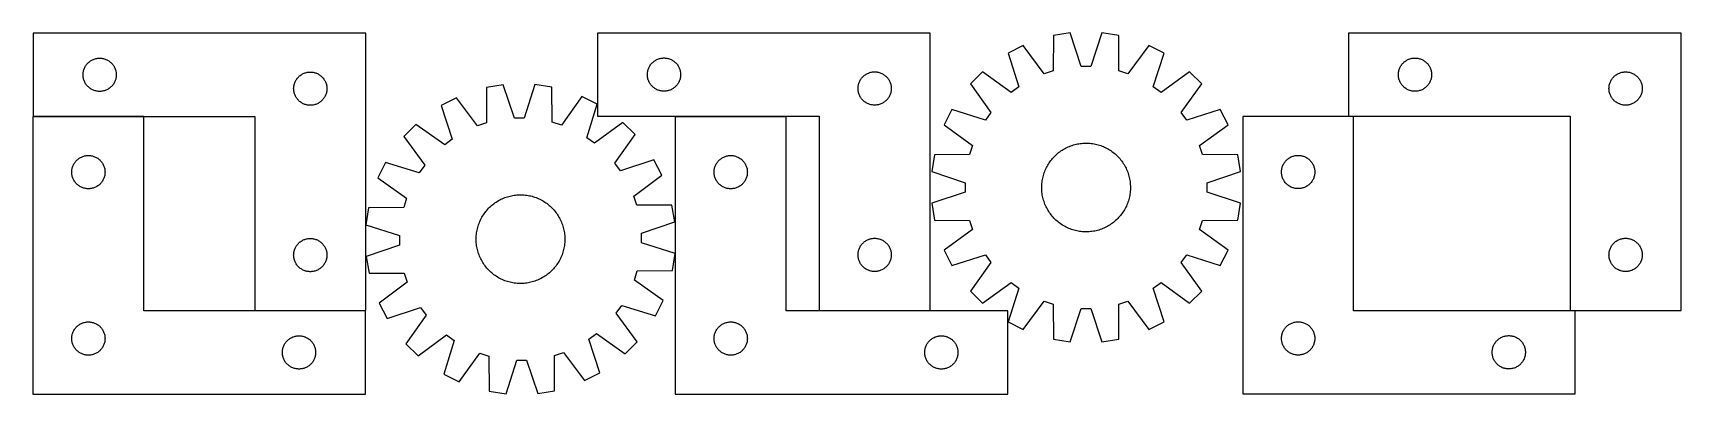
# Model space of a CAD drawing. Header units: millimetres. Extents: x 7 to 1493, y 7 to 332.
import ezdxf

# ---------------------------------------------------------------- set-up
doc = ezdxf.new("R2010")
doc.units = ezdxf.units.MM
doc.layers.add('CUT', color=7, linetype='CONTINUOUS', true_color=0x000000)

msp = doc.modelspace()

# ---------------------------------------------------------------- linework, layer by layer
at = {"layer": 'CUT'}
for p, q in [((306.705377, 331.780097), (6.705377, 331.780097)), ((6.705377, 331.780097), (6.705377, 256.780097)), ((306.705377, 81.780097), (306.705377, 331.780097)), ((815.774225, 331.940497), (515.774225, 331.940497)), ((515.774225, 331.940497), (515.774225, 256.940497)), ((815.774225, 81.940497), (815.774225, 331.940497)), ((927.019824, 329.553825), (926.844575, 297.789946)), ((942.216446, 331.960735), (927.019824, 329.553825)), ((952.1987, 301.805646), (942.216446, 331.960735)), ((970.755294, 331.960737), (960.773044, 301.805647)), ((985.951917, 329.553829), (970.755294, 331.960737)), ((986.127169, 297.789949), (985.951917, 329.553829)), ((1493.175424, 331.904853), (1193.175424, 331.904853)), ((1193.175424, 331.904853), (1193.175424, 256.904853)), ((1493.175424, 81.904853), (1493.175424, 331.904853)), ((899.877767, 320.734835), (886.168696, 313.749713)), ((886.168696, 313.749713), (895.817603, 283.486314)), ((918.68989, 295.140327), (899.877767, 320.734835)), ((1013.093974, 320.734842), (994.281855, 295.140332)), ((1026.803046, 313.749722), (1013.093974, 320.734842)), ((1017.154142, 283.486321), (1026.803046, 313.749722)), ((51.884059, 296.588456), (52.022542, 297.348378)), ((52.022542, 297.348378), (52.199961, 298.100164)), ((52.199961, 298.100164), (52.415847, 298.841819)), ((52.415847, 298.841819), (52.669625, 299.571378)), ((52.669625, 299.571378), (52.960624, 300.286906)), ((52.960624, 300.286906), (53.288071, 300.986504)), ((53.288071, 300.986504), (53.651099, 301.668318)), ((53.651099, 301.668318), (54.048744, 302.33054)), ((54.048744, 302.33054), (54.479952, 302.971413)), ((54.479952, 302.971413), (54.94358, 303.589239)), ((54.94358, 303.589239), (55.438398, 304.182379)), ((55.438398, 304.182379), (55.963094, 304.749259)), ((55.963094, 304.749259), (56.516277, 305.288377)), ((56.516277, 305.288377), (57.09648, 305.798304)), ((57.09648, 305.798304), (57.702163, 306.277686)), ((57.702163, 306.277686), (58.331721, 306.725252)), ((58.331721, 306.725252), (58.983485, 307.139816)), ((58.983485, 307.139816), (59.655726, 307.520279)), ((59.655726, 307.520279), (60.346661, 307.865631)), ((60.346661, 307.865631), (61.054459, 308.174956)), ((61.054459, 308.174956), (61.777242, 308.447435)), ((61.777242, 308.447435), (62.513093, 308.682345)), ((62.513093, 308.682345), (63.260061, 308.879063)), ((63.260061, 308.879063), (64.016166, 309.037066)), ((64.016166, 309.037066), (64.779402, 309.155937)), ((64.779402, 309.155937), (65.547745, 309.23536)), ((65.547745, 309.23536), (66.319159, 309.275124)), ((66.319159, 309.275124), (67.091596, 309.275124)), ((67.091596, 309.275124), (67.863009, 309.23536)), ((67.863009, 309.23536), (68.631353, 309.155937)), ((68.631353, 309.155937), (69.394589, 309.037066)), ((69.394589, 309.037066), (70.150693, 308.879063)), ((70.150693, 308.879063), (70.897662, 308.682345)), ((70.897662, 308.682345), (71.633513, 308.447435)), ((71.633513, 308.447435), (72.356296, 308.174956)), ((72.356296, 308.174956), (73.064093, 307.865631)), ((73.064093, 307.865631), (73.755028, 307.520279)), ((73.755028, 307.520279), (74.427269, 307.139816)), ((74.427269, 307.139816), (75.079033, 306.725252)), ((75.079033, 306.725252), (75.708591, 306.277686)), ((75.708591, 306.277686), (76.314275, 305.798304)), ((76.314275, 305.798304), (76.894477, 305.288377)), ((76.894477, 305.288377), (77.44766, 304.749259)), ((77.44766, 304.749259), (77.972356, 304.182379)), ((77.972356, 304.182379), (78.467174, 303.589239)), ((78.467174, 303.589239), (78.930802, 302.971413)), ((78.930802, 302.971413), (79.362011, 302.33054)), ((79.362011, 302.33054), (79.759656, 301.668318)), ((79.759656, 301.668318), (80.122684, 300.986504)), ((80.122684, 300.986504), (80.450131, 300.286906)), ((80.450131, 300.286906), (80.74113, 299.571378)), ((80.74113, 299.571378), (80.994908, 298.841819)), ((80.994908, 298.841819), (81.210793, 298.100164)), ((81.210793, 298.100164), (81.388213, 297.348378)), ((81.388213, 297.348378), (81.526696, 296.588456)), ((560.952906, 296.748856), (561.09139, 297.508778)), ((561.09139, 297.508778), (561.268809, 298.260564)), ((561.268809, 298.260564), (561.484694, 299.00222)), ((561.484694, 299.00222), (561.738473, 299.731779)), ((561.738473, 299.731779), (562.029471, 300.447306)), ((562.029471, 300.447306), (562.356919, 301.146904)), ((562.356919, 301.146904), (562.719946, 301.828718)), ((562.719946, 301.828718), (563.117592, 302.49094)), ((563.117592, 302.49094), (563.5488, 303.131814)), ((563.5488, 303.131814), (564.012428, 303.74964)), ((564.012428, 303.74964), (564.507246, 304.342779)), ((564.507246, 304.342779), (565.031942, 304.90966)), ((565.031942, 304.90966), (565.585125, 305.448778)), ((565.585125, 305.448778), (566.165327, 305.958704)), ((566.165327, 305.958704), (566.771011, 306.438086)), ((566.771011, 306.438086), (567.400569, 306.885653)), ((567.400569, 306.885653), (568.052333, 307.300217)), ((568.052333, 307.300217), (568.724574, 307.680679)), ((568.724574, 307.680679), (569.415509, 308.026031)), ((569.415509, 308.026031), (570.123307, 308.335357)), ((570.123307, 308.335357), (570.846089, 308.607836)), ((570.846089, 308.607836), (571.58194, 308.842745)), ((571.58194, 308.842745), (572.328909, 309.039463)), ((572.328909, 309.039463), (573.085014, 309.197467)), ((573.085014, 309.197467), (573.84825, 309.316337)), ((573.84825, 309.316337), (574.616593, 309.39576)), ((574.616593, 309.39576), (575.388006, 309.435524)), ((575.388006, 309.435524), (576.160444, 309.435524)), ((576.160444, 309.435524), (576.931857, 309.39576)), ((576.931857, 309.39576), (577.7002, 309.316337)), ((577.7002, 309.316337), (578.463436, 309.197467)), ((578.463436, 309.197467), (579.219541, 309.039463)), ((579.219541, 309.039463), (579.966509, 308.842745)), ((579.966509, 308.842745), (580.702361, 308.607836)), ((580.702361, 308.607836), (581.425143, 308.335357)), ((581.425143, 308.335357), (582.132941, 308.026031)), ((582.132941, 308.026031), (582.823876, 307.680679)), ((582.823876, 307.680679), (583.496117, 307.300217)), ((583.496117, 307.300217), (584.147881, 306.885653)), ((584.147881, 306.885653), (584.777439, 306.438086)), ((584.777439, 306.438086), (585.383123, 305.958704)), ((585.383123, 305.958704), (585.963325, 305.448778)), ((585.963325, 305.448778), (586.516508, 304.90966)), ((586.516508, 304.90966), (587.041204, 304.342779)), ((587.041204, 304.342779), (587.536022, 303.74964)), ((587.536022, 303.74964), (587.99965, 303.131814)), ((587.99965, 303.131814), (588.430858, 302.49094)), ((588.430858, 302.49094), (588.828504, 301.828718)), ((588.828504, 301.828718), (589.191531, 301.146904)), ((589.191531, 301.146904), (589.518979, 300.447306)), ((589.518979, 300.447306), (589.809977, 299.731779)), ((589.809977, 299.731779), (590.063756, 299.00222)), ((590.063756, 299.00222), (590.279641, 298.260564)), ((590.279641, 298.260564), (590.45706, 297.508778)), ((590.45706, 297.508778), (590.595543, 296.748856)), ((926.844575, 297.789946), (918.68989, 295.140327)), ((960.773044, 301.805647), (952.1987, 301.805646)), ((994.281855, 295.140332), (986.127169, 297.789949)), ((1238.354106, 296.713211), (1238.492589, 297.473134)), ((1238.492589, 297.473134), (1238.670008, 298.22492)), ((1238.670008, 298.22492), (1238.885894, 298.966575)), ((1238.885894, 298.966575), (1239.139672, 299.696134)), ((1239.139672, 299.696134), (1239.430671, 300.411661)), ((1239.430671, 300.411661), (1239.758118, 301.11126)), ((1239.758118, 301.11126), (1240.121146, 301.793074)), ((1240.121146, 301.793074), (1240.518791, 302.455296)), ((1240.518791, 302.455296), (1240.949999, 303.096169)), ((1240.949999, 303.096169), (1241.413627, 303.713995)), ((1241.413627, 303.713995), (1241.908445, 304.307135)), ((1241.908445, 304.307135), (1242.433141, 304.874015)), ((1242.433141, 304.874015), (1242.986324, 305.413133)), ((1242.986324, 305.413133), (1243.566527, 305.92306)), ((1243.566527, 305.92306), (1244.17221, 306.402441)), ((1244.17221, 306.402441), (1244.801768, 306.850008)), ((1244.801768, 306.850008), (1245.453532, 307.264572)), ((1245.453532, 307.264572), (1246.125773, 307.645035)), ((1246.125773, 307.645035), (1246.816708, 307.990387)), ((1246.816708, 307.990387), (1247.524506, 308.299712)), ((1247.524506, 308.299712), (1248.247289, 308.572191)), ((1248.247289, 308.572191), (1248.98314, 308.807101)), ((1248.98314, 308.807101), (1249.730108, 309.003818)), ((1249.730108, 309.003818), (1250.486213, 309.161822)), ((1250.486213, 309.161822), (1251.249449, 309.280693)), ((1251.249449, 309.280693), (1252.017792, 309.360116)), ((1252.017792, 309.360116), (1252.789206, 309.39988)), ((1252.789206, 309.39988), (1253.561643, 309.39988)), ((1253.561643, 309.39988), (1254.333056, 309.360116)), ((1254.333056, 309.360116), (1255.1014, 309.280693)), ((1255.1014, 309.280693), (1255.864636, 309.161822)), ((1255.864636, 309.161822), (1256.62074, 309.003818)), ((1256.62074, 309.003818), (1257.367709, 308.807101)), ((1257.367709, 308.807101), (1258.10356, 308.572191)), ((1258.10356, 308.572191), (1258.826343, 308.299712)), ((1258.826343, 308.299712), (1259.53414, 307.990387)), ((1259.53414, 307.990387), (1260.225075, 307.645035)), ((1260.225075, 307.645035), (1260.897316, 307.264572)), ((1260.897316, 307.264572), (1261.54908, 306.850008)), ((1261.54908, 306.850008), (1262.178638, 306.402441)), ((1262.178638, 306.402441), (1262.784322, 305.92306)), ((1262.784322, 305.92306), (1263.364524, 305.413133)), ((1263.364524, 305.413133), (1263.917707, 304.874015)), ((1263.917707, 304.874015), (1264.442403, 304.307135)), ((1264.442403, 304.307135), (1264.937221, 303.713995)), ((1264.937221, 303.713995), (1265.400849, 303.096169)), ((1265.400849, 303.096169), (1265.832058, 302.455296)), ((1265.832058, 302.455296), (1266.229703, 301.793074)), ((1266.229703, 301.793074), (1266.592731, 301.11126)), ((1266.592731, 301.11126), (1266.920178, 300.411661)), ((1266.920178, 300.411661), (1267.211177, 299.696134)), ((1267.211177, 299.696134), (1267.464955, 298.966575)), ((1267.464955, 298.966575), (1267.68084, 298.22492)), ((1267.68084, 298.22492), (1267.85826, 297.473134)), ((1267.85826, 297.473134), (1267.996743, 296.713211)), ((51.705377, 294.280097), (51.725266, 295.052278)), ((51.725266, 293.507916), (51.705377, 294.280097)), ((51.725266, 295.052278), (51.784879, 295.822412)), ((51.784879, 292.737782), (51.725266, 293.507916)), ((51.784879, 295.822412), (51.884059, 296.588456)), ((51.884059, 291.971738), (51.784879, 292.737782)), ((52.022542, 291.211816), (51.884059, 291.971738)), ((52.199961, 290.46003), (52.022542, 291.211816)), ((52.415847, 289.718374), (52.199961, 290.46003)), ((52.669625, 288.988816), (52.415847, 289.718374)), ((52.960624, 288.273288), (52.669625, 288.988816)), ((53.288071, 287.57369), (52.960624, 288.273288)), ((53.651099, 286.891876), (53.288071, 287.57369)), ((54.048744, 286.229654), (53.651099, 286.891876)), ((54.479952, 285.58878), (54.048744, 286.229654)), ((54.94358, 284.970955), (54.479952, 285.58878)), ((55.438398, 284.377815), (54.94358, 284.970955)), ((55.963094, 283.810935), (55.438398, 284.377815)), ((56.516277, 283.271816), (55.963094, 283.810935)), ((57.09648, 282.76189), (56.516277, 283.271816)), ((57.702163, 282.282508), (57.09648, 282.76189)), ((76.314275, 282.76189), (75.708591, 282.282508)), ((76.894477, 283.271816), (76.314275, 282.76189)), ((77.44766, 283.810935), (76.894477, 283.271816)), ((77.972356, 284.377815), (77.44766, 283.810935)), ((78.467174, 284.970955), (77.972356, 284.377815)), ((78.930802, 285.58878), (78.467174, 284.970955)), ((79.362011, 286.229654), (78.930802, 285.58878)), ((79.759656, 286.891876), (79.362011, 286.229654)), ((80.122684, 287.57369), (79.759656, 286.891876)), ((80.450131, 288.273288), (80.122684, 287.57369)), ((80.74113, 288.988816), (80.450131, 288.273288)), ((80.994908, 289.718374), (80.74113, 288.988816)), ((81.210793, 290.46003), (80.994908, 289.718374)), ((81.388213, 291.211816), (81.210793, 290.46003)), ((81.526696, 291.971738), (81.388213, 291.211816)), ((81.526696, 296.588456), (81.625875, 295.822412)), ((81.625875, 292.737782), (81.526696, 291.971738)), ((81.625875, 295.822412), (81.685489, 295.052278)), ((81.685489, 293.507916), (81.625875, 292.737782)), ((81.685489, 295.052278), (81.705377, 294.280097)), ((81.705377, 294.280097), (81.685489, 293.507916)), ((241.705377, 281.780097), (241.725266, 282.552278)), ((241.725266, 282.552278), (241.784879, 283.322412)), ((241.784879, 283.322412), (241.884059, 284.088456)), ((241.884059, 284.088456), (242.022542, 284.848378)), ((242.022542, 284.848378), (242.199961, 285.600164)), ((242.199961, 285.600164), (242.415847, 286.341819)), ((242.415847, 286.341819), (242.669625, 287.071378)), ((242.669625, 287.071378), (242.960624, 287.786906)), ((242.960624, 287.786906), (243.288071, 288.486504)), ((243.288071, 288.486504), (243.651099, 289.168318)), ((243.651099, 289.168318), (244.048744, 289.83054)), ((244.048744, 289.83054), (244.479952, 290.471413)), ((244.479952, 290.471413), (244.94358, 291.089239)), ((244.94358, 291.089239), (245.438398, 291.682379)), ((245.438398, 291.682379), (245.963094, 292.249259)), ((245.963094, 292.249259), (246.516277, 292.788377)), ((246.516277, 292.788377), (247.09648, 293.298304)), ((247.09648, 293.298304), (247.702163, 293.777686)), ((247.702163, 293.777686), (248.331721, 294.225252)), ((248.331721, 294.225252), (248.983485, 294.639816)), ((248.983485, 294.639816), (249.655726, 295.020279)), ((249.655726, 295.020279), (250.346661, 295.365631)), ((250.346661, 295.365631), (251.054459, 295.674956)), ((251.054459, 295.674956), (251.777242, 295.947435)), ((251.777242, 295.947435), (252.513093, 296.182345)), ((252.513093, 296.182345), (253.260061, 296.379063)), ((253.260061, 296.379063), (254.016166, 296.537066)), ((254.016166, 296.537066), (254.779402, 296.655937)), ((254.779402, 296.655937), (255.547745, 296.73536)), ((255.547745, 296.73536), (256.319159, 296.775124)), ((256.319159, 296.775124), (257.091596, 296.775124)), ((257.091596, 296.775124), (257.863009, 296.73536)), ((257.863009, 296.73536), (258.631353, 296.655937)), ((258.631353, 296.655937), (259.394589, 296.537066)), ((259.394589, 296.537066), (260.150693, 296.379063)), ((260.150693, 296.379063), (260.897662, 296.182345)), ((260.897662, 296.182345), (261.633513, 295.947435)), ((261.633513, 295.947435), (262.356296, 295.674956)), ((262.356296, 295.674956), (263.064093, 295.365631)), ((263.064093, 295.365631), (263.755028, 295.020279)), ((263.755028, 295.020279), (264.427269, 294.639816)), ((264.427269, 294.639816), (265.079033, 294.225252)), ((265.079033, 294.225252), (265.708591, 293.777686)), ((265.708591, 293.777686), (266.314275, 293.298304)), ((266.314275, 293.298304), (266.894477, 292.788377)), ((266.894477, 292.788377), (267.44766, 292.249259)), ((267.44766, 292.249259), (267.972356, 291.682379)), ((267.972356, 291.682379), (268.467174, 291.089239)), ((268.467174, 291.089239), (268.930802, 290.471413)), ((268.930802, 290.471413), (269.362011, 289.83054)), ((269.362011, 289.83054), (269.759656, 289.168318)), ((269.759656, 289.168318), (270.122684, 288.486504)), ((270.122684, 288.486504), (270.450131, 287.786906)), ((270.450131, 287.786906), (270.74113, 287.071378)), ((270.74113, 287.071378), (270.994908, 286.341819)), ((270.994908, 286.341819), (271.210793, 285.600164)), ((271.210793, 285.600164), (271.388213, 284.848378)), ((271.388213, 284.848378), (271.526696, 284.088456)), ((271.526696, 284.088456), (271.625875, 283.322412)), ((271.625875, 283.322412), (271.685489, 282.552278)), ((271.685489, 282.552278), (271.705377, 281.780097)), ((430.757473, 285.25382), (415.584057, 282.7047)), ((415.584057, 282.7047), (415.706285, 250.940572)), ((441.021691, 255.193538), (430.757473, 285.25382)), ((459.295069, 285.521088), (449.595659, 255.273837)), ((474.513566, 283.256602), (459.295069, 285.521088)), ((474.986279, 251.495756), (474.513566, 283.256602)), ((560.774225, 294.440497), (560.794114, 295.212679)), ((560.794114, 293.668316), (560.774225, 294.440497)), ((560.794114, 295.212679), (560.853727, 295.982812)), ((560.853727, 292.898182), (560.794114, 293.668316)), ((560.853727, 295.982812), (560.952906, 296.748856)), ((560.952906, 292.132139), (560.853727, 292.898182)), ((561.09139, 291.372216), (560.952906, 292.132139)), ((561.268809, 290.620431), (561.09139, 291.372216)), ((561.484694, 289.878775), (561.268809, 290.620431)), ((561.738473, 289.149216), (561.484694, 289.878775)), ((562.029471, 288.433689), (561.738473, 289.149216)), ((562.356919, 287.73409), (562.029471, 288.433689)), ((562.719946, 287.052276), (562.356919, 287.73409)), ((563.117592, 286.390054), (562.719946, 287.052276)), ((563.5488, 285.749181), (563.117592, 286.390054)), ((564.012428, 285.131355), (563.5488, 285.749181)), ((564.507246, 284.538216), (564.012428, 285.131355)), ((565.031942, 283.971335), (564.507246, 284.538216)), ((565.585125, 283.432217), (565.031942, 283.971335)), ((566.165327, 282.922291), (565.585125, 283.432217)), ((566.771011, 282.442909), (566.165327, 282.922291)), ((585.383123, 282.922291), (584.777439, 282.442909)), ((585.963325, 283.432217), (585.383123, 282.922291)), ((586.516508, 283.971335), (585.963325, 283.432217)), ((587.041204, 284.538216), (586.516508, 283.971335)), ((587.536022, 285.131355), (587.041204, 284.538216)), ((587.99965, 285.749181), (587.536022, 285.131355)), ((588.430858, 286.390054), (587.99965, 285.749181)), ((588.828504, 287.052276), (588.430858, 286.390054)), ((589.191531, 287.73409), (588.828504, 287.052276)), ((589.518979, 288.433689), (589.191531, 287.73409)), ((589.809977, 289.149216), (589.518979, 288.433689)), ((590.063756, 289.878775), (589.809977, 289.149216)), ((590.279641, 290.620431), (590.063756, 289.878775)), ((590.45706, 291.372216), (590.279641, 290.620431)), ((590.595543, 292.132139), (590.45706, 291.372216)), ((590.595543, 296.748856), (590.694723, 295.982812)), ((590.694723, 292.898182), (590.595543, 292.132139)), ((590.694723, 295.982812), (590.754336, 295.212679)), ((590.754336, 293.668316), (590.694723, 292.898182)), ((590.754336, 295.212679), (590.774225, 294.440497)), ((590.774225, 294.440497), (590.754336, 293.668316)), ((750.774225, 281.940497), (750.794114, 282.712679)), ((750.794114, 282.712679), (750.853727, 283.482812)), ((750.853727, 283.482812), (750.952906, 284.248856)), ((750.952906, 284.248856), (751.09139, 285.008778)), ((751.09139, 285.008778), (751.268809, 285.760564)), ((751.268809, 285.760564), (751.484694, 286.50222)), ((751.484694, 286.50222), (751.738473, 287.231779)), ((751.738473, 287.231779), (752.029471, 287.947306)), ((752.029471, 287.947306), (752.356919, 288.646904)), ((752.356919, 288.646904), (752.719946, 289.328718)), ((752.719946, 289.328718), (753.117592, 289.99094)), ((753.117592, 289.99094), (753.5488, 290.631814)), ((753.5488, 290.631814), (754.012428, 291.24964)), ((754.012428, 291.24964), (754.507246, 291.842779)), ((754.507246, 291.842779), (755.031942, 292.40966)), ((755.031942, 292.40966), (755.585125, 292.948778)), ((755.585125, 292.948778), (756.165327, 293.458704)), ((756.165327, 293.458704), (756.771011, 293.938086)), ((756.771011, 293.938086), (757.400569, 294.385653)), ((757.400569, 294.385653), (758.052333, 294.800217)), ((758.052333, 294.800217), (758.724574, 295.180679)), ((758.724574, 295.180679), (759.415509, 295.526031)), ((759.415509, 295.526031), (760.123307, 295.835357)), ((760.123307, 295.835357), (760.846089, 296.107836)), ((760.846089, 296.107836), (761.58194, 296.342745)), ((761.58194, 296.342745), (762.328909, 296.539463)), ((762.328909, 296.539463), (763.085014, 296.697467)), ((763.085014, 296.697467), (763.84825, 296.816337)), ((763.84825, 296.816337), (764.616593, 296.89576)), ((764.616593, 296.89576), (765.388006, 296.935524)), ((765.388006, 296.935524), (766.160444, 296.935524)), ((766.160444, 296.935524), (766.931857, 296.89576)), ((766.931857, 296.89576), (767.7002, 296.816337)), ((767.7002, 296.816337), (768.463436, 296.697467)), ((768.463436, 296.697467), (769.219541, 296.539463)), ((769.219541, 296.539463), (769.966509, 296.342745)), ((769.966509, 296.342745), (770.702361, 296.107836)), ((770.702361, 296.107836), (771.425143, 295.835357)), ((771.425143, 295.835357), (772.132941, 295.526031)), ((772.132941, 295.526031), (772.823876, 295.180679)), ((772.823876, 295.180679), (773.496117, 294.800217)), ((773.496117, 294.800217), (774.147881, 294.385653)), ((774.147881, 294.385653), (774.777439, 293.938086)), ((774.777439, 293.938086), (775.383123, 293.458704)), ((775.383123, 293.458704), (775.963325, 292.948778)), ((775.963325, 292.948778), (776.516508, 292.40966)), ((776.516508, 292.40966), (777.041204, 291.842779)), ((777.041204, 291.842779), (777.536022, 291.24964)), ((777.536022, 291.24964), (777.99965, 290.631814)), ((777.99965, 290.631814), (778.430858, 289.99094)), ((778.430858, 289.99094), (778.828504, 289.328718)), ((778.828504, 289.328718), (779.191531, 288.646904)), ((779.191531, 288.646904), (779.518979, 287.947306)), ((779.518979, 287.947306), (779.809977, 287.231779)), ((779.809977, 287.231779), (780.063756, 286.50222)), ((780.063756, 286.50222), (780.279641, 285.760564)), ((780.279641, 285.760564), (780.45706, 285.008778)), ((780.45706, 285.008778), (780.595543, 284.248856)), ((780.595543, 284.248856), (780.694723, 283.482812)), ((780.694723, 283.482812), (780.754336, 282.712679)), ((780.754336, 282.712679), (780.774225, 281.940497)), ((863.080285, 296.974998), (852.200705, 286.095417)), ((852.200705, 286.095417), (870.729265, 260.29489)), ((888.880814, 278.446441), (863.080285, 296.974998)), ((895.817603, 283.486314), (888.880814, 278.446441)), ((1024.090932, 278.446449), (1017.154142, 283.486321)), ((1049.891459, 296.975009), (1024.090932, 278.446449)), ((1042.242483, 260.2949), (1060.771041, 286.095429)), ((1060.771041, 286.095429), (1049.891459, 296.975009)), ((1238.175424, 294.404853), (1238.195313, 295.177034)), ((1238.195313, 293.632672), (1238.175424, 294.404853)), ((1238.195313, 295.177034), (1238.254926, 295.947168)), ((1238.254926, 292.862538), (1238.195313, 293.632672)), ((1238.254926, 295.947168), (1238.354106, 296.713211)), ((1238.354106, 292.096494), (1238.254926, 292.862538)), ((1238.492589, 291.336572), (1238.354106, 292.096494)), ((1238.670008, 290.584786), (1238.492589, 291.336572)), ((1238.885894, 289.84313), (1238.670008, 290.584786)), ((1239.139672, 289.113572), (1238.885894, 289.84313)), ((1239.430671, 288.398044), (1239.139672, 289.113572)), ((1239.758118, 287.698446), (1239.430671, 288.398044)), ((1240.121146, 287.016632), (1239.758118, 287.698446)), ((1240.518791, 286.35441), (1240.121146, 287.016632)), ((1240.949999, 285.713536), (1240.518791, 286.35441)), ((1241.413627, 285.095711), (1240.949999, 285.713536)), ((1241.908445, 284.502571), (1241.413627, 285.095711)), ((1242.433141, 283.935691), (1241.908445, 284.502571)), ((1242.986324, 283.396572), (1242.433141, 283.935691)), ((1243.566527, 282.886646), (1242.986324, 283.396572)), ((1244.17221, 282.407264), (1243.566527, 282.886646)), ((1262.784322, 282.886646), (1262.178638, 282.407264)), ((1263.364524, 283.396572), (1262.784322, 282.886646)), ((1263.917707, 283.935691), (1263.364524, 283.396572)), ((1264.442403, 284.502571), (1263.917707, 283.935691)), ((1264.937221, 285.095711), (1264.442403, 284.502571)), ((1265.400849, 285.713536), (1264.937221, 285.095711)), ((1265.832058, 286.35441), (1265.400849, 285.713536)), ((1266.229703, 287.016632), (1265.832058, 286.35441)), ((1266.592731, 287.698446), (1266.229703, 287.016632)), ((1266.920178, 288.398044), (1266.592731, 287.698446)), ((1267.211177, 289.113572), (1266.920178, 288.398044)), ((1267.464955, 289.84313), (1267.211177, 289.113572)), ((1267.68084, 290.584786), (1267.464955, 289.84313)), ((1267.85826, 291.336572), (1267.68084, 290.584786)), ((1267.996743, 292.096494), (1267.85826, 291.336572)), ((1267.996743, 296.713211), (1268.095922, 295.947168)), ((1268.095922, 292.862538), (1267.996743, 292.096494)), ((1268.095922, 295.947168), (1268.155536, 295.177034)), ((1268.155536, 293.632672), (1268.095922, 292.862538)), ((1268.155536, 295.177034), (1268.175424, 294.404853)), ((1268.175424, 294.404853), (1268.155536, 293.632672)), ((1428.175424, 281.904853), (1428.195313, 282.677034)), ((1428.195313, 282.677034), (1428.254926, 283.447168)), ((1428.254926, 283.447168), (1428.354106, 284.213211)), ((1428.354106, 284.213211), (1428.492589, 284.973134)), ((1428.492589, 284.973134), (1428.670008, 285.72492)), ((1428.670008, 285.72492), (1428.885894, 286.466575)), ((1428.885894, 286.466575), (1429.139672, 287.196134)), ((1429.139672, 287.196134), (1429.430671, 287.911661)), ((1429.430671, 287.911661), (1429.758118, 288.61126)), ((1429.758118, 288.61126), (1430.121146, 289.293074)), ((1430.121146, 289.293074), (1430.518791, 289.955296)), ((1430.518791, 289.955296), (1430.949999, 290.596169)), ((1430.949999, 290.596169), (1431.413627, 291.213995)), ((1431.413627, 291.213995), (1431.908445, 291.807135)), ((1431.908445, 291.807135), (1432.433141, 292.374015)), ((1432.433141, 292.374015), (1432.986324, 292.913133)), ((1432.986324, 292.913133), (1433.566527, 293.42306)), ((1433.566527, 293.42306), (1434.17221, 293.902441)), ((1434.17221, 293.902441), (1434.801768, 294.350008)), ((1434.801768, 294.350008), (1435.453532, 294.764572)), ((1435.453532, 294.764572), (1436.125773, 295.145035)), ((1436.125773, 295.145035), (1436.816708, 295.490387)), ((1436.816708, 295.490387), (1437.524506, 295.799712)), ((1437.524506, 295.799712), (1438.247289, 296.072191)), ((1438.247289, 296.072191), (1438.98314, 296.307101)), ((1438.98314, 296.307101), (1439.730108, 296.503818)), ((1439.730108, 296.503818), (1440.486213, 296.661822)), ((1440.486213, 296.661822), (1441.249449, 296.780693)), ((1441.249449, 296.780693), (1442.017792, 296.860116)), ((1442.017792, 296.860116), (1442.789206, 296.89988)), ((1442.789206, 296.89988), (1443.561643, 296.89988)), ((1443.561643, 296.89988), (1444.333056, 296.860116)), ((1444.333056, 296.860116), (1445.1014, 296.780693)), ((1445.1014, 296.780693), (1445.864636, 296.661822)), ((1445.864636, 296.661822), (1446.62074, 296.503818)), ((1446.62074, 296.503818), (1447.367709, 296.307101)), ((1447.367709, 296.307101), (1448.10356, 296.072191)), ((1448.10356, 296.072191), (1448.826343, 295.799712)), ((1448.826343, 295.799712), (1449.53414, 295.490387)), ((1449.53414, 295.490387), (1450.225075, 295.145035)), ((1450.225075, 295.145035), (1450.897316, 294.764572)), ((1450.897316, 294.764572), (1451.54908, 294.350008)), ((1451.54908, 294.350008), (1452.178638, 293.902441)), ((1452.178638, 293.902441), (1452.784322, 293.42306)), ((1452.784322, 293.42306), (1453.364524, 292.913133)), ((1453.364524, 292.913133), (1453.917707, 292.374015)), ((1453.917707, 292.374015), (1454.442403, 291.807135)), ((1454.442403, 291.807135), (1454.937221, 291.213995)), ((1454.937221, 291.213995), (1455.400849, 290.596169)), ((1455.400849, 290.596169), (1455.832058, 289.955296)), ((1455.832058, 289.955296), (1456.229703, 289.293074)), ((1456.229703, 289.293074), (1456.592731, 288.61126)), ((1456.592731, 288.61126), (1456.920178, 287.911661)), ((1456.920178, 287.911661), (1457.211177, 287.196134)), ((1457.211177, 287.196134), (1457.464955, 286.466575)), ((1457.464955, 286.466575), (1457.68084, 285.72492)), ((1457.68084, 285.72492), (1457.85826, 284.973134)), ((1457.85826, 284.973134), (1457.996743, 284.213211)), ((1457.996743, 284.213211), (1458.095922, 283.447168)), ((1458.095922, 283.447168), (1458.155536, 282.677034)), ((1458.155536, 282.677034), (1458.175424, 281.904853)), ((58.331721, 281.834942), (57.702163, 282.282508)), ((58.983485, 281.420378), (58.331721, 281.834942)), ((59.655726, 281.039915), (58.983485, 281.420378)), ((60.346661, 280.694563), (59.655726, 281.039915)), ((61.054459, 280.385237), (60.346661, 280.694563)), ((61.777242, 280.112759), (61.054459, 280.385237)), ((62.513093, 279.877849), (61.777242, 280.112759)), ((63.260061, 279.681131), (62.513093, 279.877849)), ((64.016166, 279.523128), (63.260061, 279.681131)), ((64.779402, 279.404257), (64.016166, 279.523128)), ((65.547745, 279.324834), (64.779402, 279.404257)), ((66.319159, 279.28507), (65.547745, 279.324834)), ((67.091596, 279.28507), (66.319159, 279.28507)), ((67.863009, 279.324834), (67.091596, 279.28507)), ((68.631353, 279.404257), (67.863009, 279.324834)), ((69.394589, 279.523128), (68.631353, 279.404257)), ((70.150693, 279.681131), (69.394589, 279.523128)), ((70.897662, 279.877849), (70.150693, 279.681131)), ((71.633513, 280.112759), (70.897662, 279.877849)), ((72.356296, 280.385237), (71.633513, 280.112759)), ((73.064093, 280.694563), (72.356296, 280.385237)), ((73.755028, 281.039915), (73.064093, 280.694563)), ((74.427269, 281.420378), (73.755028, 281.039915)), ((75.079033, 281.834942), (74.427269, 281.420378)), ((75.708591, 282.282508), (75.079033, 281.834942)), ((241.725266, 281.007916), (241.705377, 281.780097)), ((241.784879, 280.237782), (241.725266, 281.007916)), ((241.884059, 279.471738), (241.784879, 280.237782)), ((242.022542, 278.711816), (241.884059, 279.471738)), ((242.199961, 277.96003), (242.022542, 278.711816)), ((242.415847, 277.218374), (242.199961, 277.96003)), ((242.669625, 276.488816), (242.415847, 277.218374)), ((242.960624, 275.773288), (242.669625, 276.488816)), ((243.288071, 275.07369), (242.960624, 275.773288)), ((243.651099, 274.391876), (243.288071, 275.07369)), ((244.048744, 273.729654), (243.651099, 274.391876)), ((244.479952, 273.08878), (244.048744, 273.729654)), ((244.94358, 272.470955), (244.479952, 273.08878)), ((245.438398, 271.877815), (244.94358, 272.470955)), ((245.963094, 271.310935), (245.438398, 271.877815)), ((246.516277, 270.771816), (245.963094, 271.310935)), ((247.09648, 270.26189), (246.516277, 270.771816)), ((247.702163, 269.782508), (247.09648, 270.26189)), ((248.331721, 269.334942), (247.702163, 269.782508)), ((248.983485, 268.920378), (248.331721, 269.334942)), ((249.655726, 268.539915), (248.983485, 268.920378)), ((250.346661, 268.194563), (249.655726, 268.539915)), ((251.054459, 267.885237), (250.346661, 268.194563)), ((251.777242, 267.612759), (251.054459, 267.885237)), ((252.513093, 267.377849), (251.777242, 267.612759)), ((261.633513, 267.612759), (260.897662, 267.377849)), ((262.356296, 267.885237), (261.633513, 267.612759)), ((263.064093, 268.194563), (262.356296, 267.885237)), ((263.755028, 268.539915), (263.064093, 268.194563)), ((264.427269, 268.920378), (263.755028, 268.539915)), ((265.079033, 269.334942), (264.427269, 268.920378)), ((265.708591, 269.782508), (265.079033, 269.334942)), ((266.314275, 270.26189), (265.708591, 269.782508)), ((266.894477, 270.771816), (266.314275, 270.26189)), ((267.44766, 271.310935), (266.894477, 270.771816)), ((267.972356, 271.877815), (267.44766, 271.310935)), ((268.467174, 272.470955), (267.972356, 271.877815)), ((268.930802, 273.08878), (268.467174, 272.470955)), ((269.362011, 273.729654), (268.930802, 273.08878)), ((269.759656, 274.391876), (269.362011, 273.729654)), ((270.122684, 275.07369), (269.759656, 274.391876)), ((270.450131, 275.773288), (270.122684, 275.07369)), ((270.74113, 276.488816), (270.450131, 275.773288)), ((270.994908, 277.218374), (270.74113, 276.488816)), ((271.210793, 277.96003), (270.994908, 277.218374)), ((271.388213, 278.711816), (271.210793, 277.96003)), ((271.526696, 279.471738), (271.388213, 278.711816)), ((271.625875, 280.237782), (271.526696, 279.471738)), ((271.685489, 281.007916), (271.625875, 280.237782)), ((271.705377, 281.780097), (271.685489, 281.007916)), ((388.525781, 273.631911), (374.882727, 266.51871)), ((407.576771, 248.214701), (388.525781, 273.631911)), ((501.737023, 274.692186), (483.165421, 248.922624)), ((515.510909, 267.835758), (501.737023, 274.692186)), ((506.145845, 237.483323), (515.510909, 267.835758)), ((567.400569, 281.995342), (566.771011, 282.442909)), ((568.052333, 281.580778), (567.400569, 281.995342)), ((568.724574, 281.200315), (568.052333, 281.580778)), ((569.415509, 280.854963), (568.724574, 281.200315)), ((570.123307, 280.545638), (569.415509, 280.854963)), ((570.846089, 280.273159), (570.123307, 280.545638)), ((571.58194, 280.038249), (570.846089, 280.273159)), ((572.328909, 279.841532), (571.58194, 280.038249)), ((573.085014, 279.683528), (572.328909, 279.841532)), ((573.84825, 279.564657), (573.085014, 279.683528)), ((574.616593, 279.485234), (573.84825, 279.564657)), ((575.388006, 279.44547), (574.616593, 279.485234)), ((576.160444, 279.44547), (575.388006, 279.44547)), ((576.931857, 279.485234), (576.160444, 279.44547)), ((577.7002, 279.564657), (576.931857, 279.485234)), ((578.463436, 279.683528), (577.7002, 279.564657)), ((579.219541, 279.841532), (578.463436, 279.683528)), ((579.966509, 280.038249), (579.219541, 279.841532)), ((580.702361, 280.273159), (579.966509, 280.038249)), ((581.425143, 280.545638), (580.702361, 280.273159)), ((582.132941, 280.854963), (581.425143, 280.545638)), ((582.823876, 281.200315), (582.132941, 280.854963)), ((583.496117, 281.580778), (582.823876, 281.200315)), ((584.147881, 281.995342), (583.496117, 281.580778)), ((584.777439, 282.442909), (584.147881, 281.995342)), ((750.794114, 281.168316), (750.774225, 281.940497)), ((750.853727, 280.398182), (750.794114, 281.168316)), ((750.952906, 279.632139), (750.853727, 280.398182)), ((751.09139, 278.872216), (750.952906, 279.632139)), ((751.268809, 278.120431), (751.09139, 278.872216)), ((751.484694, 277.378775), (751.268809, 278.120431)), ((751.738473, 276.649216), (751.484694, 277.378775)), ((752.029471, 275.933689), (751.738473, 276.649216)), ((752.356919, 275.23409), (752.029471, 275.933689)), ((752.719946, 274.552276), (752.356919, 275.23409)), ((753.117592, 273.890054), (752.719946, 274.552276)), ((753.5488, 273.249181), (753.117592, 273.890054)), ((754.012428, 272.631355), (753.5488, 273.249181)), ((754.507246, 272.038216), (754.012428, 272.631355)), ((755.031942, 271.471335), (754.507246, 272.038216)), ((755.585125, 270.932217), (755.031942, 271.471335)), ((756.165327, 270.422291), (755.585125, 270.932217)), ((756.771011, 269.942909), (756.165327, 270.422291)), ((757.400569, 269.495342), (756.771011, 269.942909)), ((758.052333, 269.080778), (757.400569, 269.495342)), ((758.724574, 268.700315), (758.052333, 269.080778)), ((759.415509, 268.354963), (758.724574, 268.700315)), ((760.123307, 268.045638), (759.415509, 268.354963)), ((760.846089, 267.773159), (760.123307, 268.045638)), ((761.58194, 267.538249), (760.846089, 267.773159)), ((770.702361, 267.773159), (769.966509, 267.538249)), ((771.425143, 268.045638), (770.702361, 267.773159)), ((772.132941, 268.354963), (771.425143, 268.045638)), ((772.823876, 268.700315), (772.132941, 268.354963)), ((773.496117, 269.080778), (772.823876, 268.700315)), ((774.147881, 269.495342), (773.496117, 269.080778)), ((774.777439, 269.942909), (774.147881, 269.495342)), ((775.383123, 270.422291), (774.777439, 269.942909)), ((775.963325, 270.932217), (775.383123, 270.422291)), ((776.516508, 271.471335), (775.963325, 270.932217)), ((777.041204, 272.038216), (776.516508, 271.471335)), ((777.536022, 272.631355), (777.041204, 272.038216)), ((777.99965, 273.249181), (777.536022, 272.631355)), ((778.430858, 273.890054), (777.99965, 273.249181)), ((778.828504, 274.552276), (778.430858, 273.890054)), ((779.191531, 275.23409), (778.828504, 274.552276)), ((779.518979, 275.933689), (779.191531, 275.23409)), ((779.809977, 276.649216), (779.518979, 275.933689)), ((780.063756, 277.378775), (779.809977, 276.649216)), ((780.279641, 278.120431), (780.063756, 277.378775)), ((780.45706, 278.872216), (780.279641, 278.120431)), ((780.595543, 279.632139), (780.45706, 278.872216)), ((780.694723, 280.398182), (780.595543, 279.632139)), ((780.754336, 281.168316), (780.694723, 280.398182)), ((780.774225, 281.940497), (780.754336, 281.168316)), ((1244.801768, 281.959698), (1244.17221, 282.407264)), ((1245.453532, 281.545133), (1244.801768, 281.959698)), ((1246.125773, 281.164671), (1245.453532, 281.545133)), ((1246.816708, 280.819319), (1246.125773, 281.164671)), ((1247.524506, 280.509993), (1246.816708, 280.819319)), ((1248.247289, 280.237514), (1247.524506, 280.509993)), ((1248.98314, 280.002605), (1248.247289, 280.237514)), ((1249.730108, 279.805887), (1248.98314, 280.002605)), ((1250.486213, 279.647884), (1249.730108, 279.805887)), ((1251.249449, 279.529013), (1250.486213, 279.647884)), ((1252.017792, 279.44959), (1251.249449, 279.529013)), ((1252.789206, 279.409826), (1252.017792, 279.44959)), ((1253.561643, 279.409826), (1252.789206, 279.409826)), ((1254.333056, 279.44959), (1253.561643, 279.409826)), ((1255.1014, 279.529013), (1254.333056, 279.44959)), ((1255.864636, 279.647884), (1255.1014, 279.529013)), ((1256.62074, 279.805887), (1255.864636, 279.647884)), ((1257.367709, 280.002605), (1256.62074, 279.805887)), ((1258.10356, 280.237514), (1257.367709, 280.002605)), ((1258.826343, 280.509993), (1258.10356, 280.237514)), ((1259.53414, 280.819319), (1258.826343, 280.509993)), ((1260.225075, 281.164671), (1259.53414, 280.819319)), ((1260.897316, 281.545133), (1260.225075, 281.164671)), ((1261.54908, 281.959698), (1260.897316, 281.545133)), ((1262.178638, 282.407264), (1261.54908, 281.959698)), ((1428.195313, 281.132672), (1428.175424, 281.904853)), ((1428.254926, 280.362538), (1428.195313, 281.132672)), ((1428.354106, 279.596494), (1428.254926, 280.362538)), ((1428.492589, 278.836572), (1428.354106, 279.596494)), ((1428.670008, 278.084786), (1428.492589, 278.836572)), ((1428.885894, 277.34313), (1428.670008, 278.084786)), ((1429.139672, 276.613572), (1428.885894, 277.34313)), ((1429.430671, 275.898044), (1429.139672, 276.613572)), ((1429.758118, 275.198446), (1429.430671, 275.898044)), ((1430.121146, 274.516632), (1429.758118, 275.198446)), ((1430.518791, 273.85441), (1430.121146, 274.516632)), ((1430.949999, 273.213536), (1430.518791, 273.85441)), ((1431.413627, 272.595711), (1430.949999, 273.213536)), ((1431.908445, 272.002571), (1431.413627, 272.595711)), ((1432.433141, 271.435691), (1431.908445, 272.002571)), ((1432.986324, 270.896572), (1432.433141, 271.435691)), ((1433.566527, 270.386646), (1432.986324, 270.896572)), ((1434.17221, 269.907264), (1433.566527, 270.386646)), ((1434.801768, 269.459698), (1434.17221, 269.907264)), ((1435.453532, 269.045133), (1434.801768, 269.459698)), ((1436.125773, 268.664671), (1435.453532, 269.045133)), ((1436.816708, 268.319319), (1436.125773, 268.664671)), ((1437.524506, 268.009993), (1436.816708, 268.319319)), ((1438.247289, 267.737514), (1437.524506, 268.009993)), ((1438.98314, 267.502605), (1438.247289, 267.737514)), ((1448.10356, 267.737514), (1447.367709, 267.502605)), ((1448.826343, 268.009993), (1448.10356, 267.737514)), ((1449.53414, 268.319319), (1448.826343, 268.009993)), ((1450.225075, 268.664671), (1449.53414, 268.319319)), ((1450.897316, 269.045133), (1450.225075, 268.664671)), ((1451.54908, 269.459698), (1450.897316, 269.045133)), ((1452.178638, 269.907264), (1451.54908, 269.459698)), ((1452.784322, 270.386646), (1452.178638, 269.907264)), ((1453.364524, 270.896572), (1452.784322, 270.386646)), ((1453.917707, 271.435691), (1453.364524, 270.896572)), ((1454.442403, 272.002571), (1453.917707, 271.435691)), ((1454.937221, 272.595711), (1454.442403, 272.002571)), ((1455.400849, 273.213536), (1454.937221, 272.595711)), ((1455.832058, 273.85441), (1455.400849, 273.213536)), ((1456.229703, 274.516632), (1455.832058, 273.85441)), ((1456.592731, 275.198446), (1456.229703, 274.516632)), ((1456.920178, 275.898044), (1456.592731, 275.198446)), ((1457.211177, 276.613572), (1456.920178, 275.898044)), ((1457.464955, 277.34313), (1457.211177, 276.613572)), ((1457.68084, 278.084786), (1457.464955, 277.34313)), ((1457.85826, 278.836572), (1457.68084, 278.084786)), ((1457.996743, 279.596494), (1457.85826, 278.836572)), ((1458.095922, 280.362538), (1457.996743, 279.596494)), ((1458.155536, 281.132672), (1458.095922, 280.362538)), ((1458.175424, 281.904853), (1458.155536, 281.132672)), ((106.543761, 256.529359), (6.543761, 256.529359)), ((6.543761, 256.529359), (6.543761, 6.529359)), ((6.705377, 256.780097), (206.705377, 256.780097)), ((106.543761, 81.529359), (106.543761, 256.529359)), ((206.705377, 256.780097), (206.705377, 81.780097)), ((253.260061, 267.181131), (252.513093, 267.377849)), ((254.016166, 267.023128), (253.260061, 267.181131)), ((254.779402, 266.904257), (254.016166, 267.023128)), ((255.547745, 266.824834), (254.779402, 266.904257)), ((256.319159, 266.78507), (255.547745, 266.824834)), ((257.091596, 266.78507), (256.319159, 266.78507)), ((257.863009, 266.824834), (257.091596, 266.78507)), ((258.631353, 266.904257), (257.863009, 266.824834)), ((259.394589, 267.023128), (258.631353, 266.904257)), ((260.150693, 267.181131), (259.394589, 267.023128)), ((260.897662, 267.377849), (260.150693, 267.181131)), ((374.882727, 266.51871), (384.814627, 236.347)), ((449.595659, 255.273837), (441.021691, 255.193538)), ((515.774225, 256.940497), (715.774225, 256.940497)), ((685.953429, 256.524476), (585.953429, 256.524476)), ((585.953429, 256.524476), (585.953429, 6.524476)), ((685.953429, 81.524476), (685.953429, 256.524476)), ((715.774225, 256.940497), (715.774225, 81.940497)), ((762.328909, 267.341532), (761.58194, 267.538249)), ((763.085014, 267.183528), (762.328909, 267.341532)), ((763.84825, 267.064657), (763.085014, 267.183528)), ((764.616593, 266.985234), (763.84825, 267.064657)), ((765.388006, 266.94547), (764.616593, 266.985234)), ((766.160444, 266.94547), (765.388006, 266.94547)), ((766.931857, 266.985234), (766.160444, 266.94547)), ((767.7002, 267.064657), (766.931857, 266.985234)), ((768.463436, 267.183528), (767.7002, 267.064657)), ((769.219541, 267.341532), (768.463436, 267.183528)), ((769.966509, 267.538249), (769.219541, 267.341532)), ((835.425992, 263.007003), (828.440873, 249.297932)), ((865.689393, 253.3581), (835.425992, 263.007003)), ((870.729265, 260.29489), (865.689393, 253.3581)), ((1047.282356, 253.358111), (1042.242483, 260.2949)), ((1077.545756, 263.007018), (1047.282356, 253.358111)), ((1084.530877, 249.297947), (1077.545756, 263.007018)), ((1197.796508, 256.636292), (1097.796508, 256.636292)), ((1097.796508, 256.636292), (1097.796508, 6.636292)), ((1193.175424, 256.904853), (1393.175424, 256.904853)), ((1197.796508, 81.636292), (1197.796508, 256.636292)), ((1393.175424, 256.904853), (1393.175424, 81.904853)), ((1439.730108, 267.305887), (1438.98314, 267.502605)), ((1440.486213, 267.147884), (1439.730108, 267.305887)), ((1441.249449, 267.029013), (1440.486213, 267.147884)), ((1442.017792, 266.94959), (1441.249449, 267.029013)), ((1442.789206, 266.909826), (1442.017792, 266.94959)), ((1443.561643, 266.909826), (1442.789206, 266.909826)), ((1444.333056, 266.94959), (1443.561643, 266.909826)), ((1445.1014, 267.029013), (1444.333056, 266.94959)), ((1445.864636, 267.147884), (1445.1014, 267.029013)), ((1446.62074, 267.305887), (1445.864636, 267.147884)), ((1447.367709, 267.502605), (1446.62074, 267.305887)), ((351.952423, 249.528508), (341.175207, 238.547517)), ((341.175207, 238.547517), (359.944577, 212.921641)), ((377.92534, 231.242385), (351.952423, 249.528508)), ((415.706285, 250.940572), (407.576771, 248.214701)), ((483.165421, 248.922624), (474.986279, 251.495756)), ((538.755405, 251.278004), (513.129529, 232.508634)), ((531.450273, 214.527871), (549.736396, 240.500788)), ((549.736396, 240.500788), (538.755405, 251.278004)), ((828.440873, 249.297932), (854.035382, 230.485812)), ((1058.93637, 230.485825), (1084.530877, 249.297947)), ((384.814627, 236.347), (377.92534, 231.242385)), ((513.129529, 232.508634), (506.145845, 237.483323)), ((854.035382, 230.485812), (851.385765, 222.331127)), ((929.798566, 222.485597), (930.747642, 223.309163)), ((930.747642, 223.309163), (931.722118, 224.102512)), ((931.722118, 224.102512), (932.721034, 224.86486)), ((932.721034, 224.86486), (933.743402, 225.595455)), ((933.743402, 225.595455), (934.788215, 226.293577)), ((934.788215, 226.293577), (935.85444, 226.958535)), ((935.85444, 226.958535), (936.941027, 227.589675)), ((936.941027, 227.589675), (938.046901, 228.186373)), ((938.046901, 228.186373), (939.170973, 228.74804)), ((939.170973, 228.74804), (940.312132, 229.274121)), ((940.312132, 229.274121), (941.469253, 229.764099)), ((941.469253, 229.764099), (942.641194, 230.217488)), ((942.641194, 230.217488), (943.826797, 230.633843)), ((943.826797, 230.633843), (945.024894, 231.012751)), ((945.024894, 231.012751), (946.234301, 231.353839)), ((946.234301, 231.353839), (947.453825, 231.656771)), ((947.453825, 231.656771), (948.682263, 231.921247)), ((948.682263, 231.921247), (949.918402, 232.147006)), ((949.918402, 232.147006), (951.161022, 232.333825)), ((951.161022, 232.333825), (952.408898, 232.481521)), ((952.408898, 232.481521), (953.660797, 232.589948)), ((953.660797, 232.589948), (954.915483, 232.658997)), ((954.915483, 232.658997), (956.17172, 232.688602)), ((956.17172, 232.688602), (957.428267, 232.678733)), ((957.428267, 232.678733), (958.683883, 232.6294)), ((958.683883, 232.6294), (959.937331, 232.540651)), ((959.937331, 232.540651), (961.187372, 232.412574)), ((961.187372, 232.412574), (962.432773, 232.245296)), ((962.432773, 232.245296), (963.672306, 232.038981)), ((963.672306, 232.038981), (964.904746, 231.793834)), ((964.904746, 231.793834), (966.128878, 231.510095)), ((966.128878, 231.510095), (967.343494, 231.188046)), ((967.343494, 231.188046), (968.547394, 230.828003)), ((968.547394, 230.828003), (969.739392, 230.430323)), ((969.739392, 230.430323), (970.918309, 229.995398)), ((970.918309, 229.995398), (972.082984, 229.523656)), ((972.082984, 229.523656), (973.232266, 229.015564)), ((973.232266, 229.015564), (974.365021, 228.471623)), ((974.365021, 228.471623), (975.480132, 227.892369)), ((975.480132, 227.892369), (976.576498, 227.278375)), ((976.576498, 227.278375), (977.653036, 226.630246)), ((977.653036, 226.630246), (978.708686, 225.948622)), ((978.708686, 225.948622), (979.742404, 225.234175)), ((979.742404, 225.234175), (980.75317, 224.487611)), ((980.75317, 224.487611), (981.739988, 223.709667)), ((981.739988, 223.709667), (982.701883, 222.90111)), ((1061.585988, 222.331139), (1058.93637, 230.485825)), ((41.623263, 208.071674), (41.722443, 208.837717)), ((41.722443, 208.837717), (41.860926, 209.59764)), ((41.860926, 209.59764), (42.038345, 210.349425)), ((42.038345, 210.349425), (42.254231, 211.091081)), ((42.254231, 211.091081), (42.508009, 211.82064)), ((42.508009, 211.82064), (42.799008, 212.536167)), ((42.799008, 212.536167), (43.126455, 213.235766)), ((43.126455, 213.235766), (43.489483, 213.91758)), ((43.489483, 213.91758), (43.887128, 214.579802)), ((43.887128, 214.579802), (44.318336, 215.220675)), ((44.318336, 215.220675), (44.781964, 215.838501)), ((44.781964, 215.838501), (45.276782, 216.43164)), ((45.276782, 216.43164), (45.801478, 216.998521)), ((45.801478, 216.998521), (46.354661, 217.537639)), ((46.354661, 217.537639), (46.934864, 218.047565)), ((46.934864, 218.047565), (47.540547, 218.526947)), ((47.540547, 218.526947), (48.170105, 218.974514)), ((48.170105, 218.974514), (48.821869, 219.389078)), ((48.821869, 219.389078), (49.49411, 219.769541)), ((49.49411, 219.769541), (50.185045, 220.114893)), ((50.185045, 220.114893), (50.892843, 220.424218)), ((50.892843, 220.424218), (51.615626, 220.696697)), ((51.615626, 220.696697), (52.351477, 220.931607)), ((52.351477, 220.931607), (53.098445, 221.128324)), ((53.098445, 221.128324), (53.85455, 221.286328)), ((53.85455, 221.286328), (54.617786, 221.405199)), ((54.617786, 221.405199), (55.386129, 221.484622)), ((55.386129, 221.484622), (56.157543, 221.524386)), ((56.157543, 221.524386), (56.92998, 221.524386)), ((56.92998, 221.524386), (57.701393, 221.484622)), ((57.701393, 221.484622), (58.469737, 221.405199)), ((58.469737, 221.405199), (59.232973, 221.286328)), ((59.232973, 221.286328), (59.989077, 221.128324)), ((59.989077, 221.128324), (60.736046, 220.931607)), ((60.736046, 220.931607), (61.471897, 220.696697)), ((61.471897, 220.696697), (62.19468, 220.424218)), ((62.19468, 220.424218), (62.902477, 220.114893)), ((62.902477, 220.114893), (63.593412, 219.769541)), ((63.593412, 219.769541), (64.265653, 219.389078)), ((64.265653, 219.389078), (64.917417, 218.974514)), ((64.917417, 218.974514), (65.546976, 218.526947)), ((65.546976, 218.526947), (66.152659, 218.047565)), ((66.152659, 218.047565), (66.732861, 217.537639)), ((66.732861, 217.537639), (67.286044, 216.998521)), ((67.286044, 216.998521), (67.81074, 216.43164)), ((67.81074, 216.43164), (68.305558, 215.838501)), ((68.305558, 215.838501), (68.769186, 215.220675)), ((68.769186, 215.220675), (69.200395, 214.579802)), ((69.200395, 214.579802), (69.59804, 213.91758)), ((69.59804, 213.91758), (69.961068, 213.235766)), ((69.961068, 213.235766), (70.288515, 212.536167)), ((70.288515, 212.536167), (70.579514, 211.82064)), ((70.579514, 211.82064), (70.833292, 211.091081)), ((70.833292, 211.091081), (71.049177, 210.349425)), ((71.049177, 210.349425), (71.226597, 209.59764)), ((71.226597, 209.59764), (71.36508, 208.837717)), ((71.36508, 208.837717), (71.464259, 208.071674)), ((324.617453, 215.303021), (317.761025, 201.529135)), ((354.969888, 205.937957), (324.617453, 215.303021)), ((359.944577, 212.921641), (354.969888, 205.937957)), ((536.554888, 207.638584), (531.450273, 214.527871)), ((566.726599, 217.570484), (536.554888, 207.638584)), ((573.839799, 203.92743), (566.726599, 217.570484)), ((621.032931, 208.066791), (621.132111, 208.832834)), ((621.132111, 208.832834), (621.270594, 209.592757)), ((621.270594, 209.592757), (621.448013, 210.344543)), ((621.448013, 210.344543), (621.663899, 211.086198)), ((621.663899, 211.086198), (621.917677, 211.815757)), ((621.917677, 211.815757), (622.208676, 212.531284)), ((622.208676, 212.531284), (622.536123, 213.230883)), ((622.536123, 213.230883), (622.899151, 213.912697)), ((622.899151, 213.912697), (623.296796, 214.574919)), ((623.296796, 214.574919), (623.728004, 215.215792)), ((623.728004, 215.215792), (624.191632, 215.833618)), ((624.191632, 215.833618), (624.68645, 216.426758)), ((624.68645, 216.426758), (625.211146, 216.993638)), ((625.211146, 216.993638), (625.764329, 217.532756)), ((625.764329, 217.532756), (626.344532, 218.042683)), ((626.344532, 218.042683), (626.950215, 218.522064)), ((626.950215, 218.522064), (627.579773, 218.969631)), ((627.579773, 218.969631), (628.231537, 219.384195)), ((628.231537, 219.384195), (628.903778, 219.764658)), ((628.903778, 219.764658), (629.594713, 220.11001)), ((629.594713, 220.11001), (630.302511, 220.419335)), ((630.302511, 220.419335), (631.025294, 220.691814)), ((631.025294, 220.691814), (631.761145, 220.926724)), ((631.761145, 220.926724), (632.508113, 221.123441)), ((632.508113, 221.123441), (633.264218, 221.281445)), ((633.264218, 221.281445), (634.027454, 221.400316)), ((634.027454, 221.400316), (634.795797, 221.479739)), ((634.795797, 221.479739), (635.567211, 221.519503)), ((635.567211, 221.519503), (636.339648, 221.519503)), ((636.339648, 221.519503), (637.111061, 221.479739)), ((637.111061, 221.479739), (637.879405, 221.400316)), ((637.879405, 221.400316), (638.642641, 221.281445)), ((638.642641, 221.281445), (639.398745, 221.123441)), ((639.398745, 221.123441), (640.145714, 220.926724)), ((640.145714, 220.926724), (640.881565, 220.691814)), ((640.881565, 220.691814), (641.604348, 220.419335)), ((641.604348, 220.419335), (642.312145, 220.11001)), ((642.312145, 220.11001), (643.00308, 219.764658)), ((643.00308, 219.764658), (643.675321, 219.384195)), ((643.675321, 219.384195), (644.327085, 218.969631)), ((644.327085, 218.969631), (644.956643, 218.522064)), ((644.956643, 218.522064), (645.562327, 218.042683)), ((645.562327, 218.042683), (646.142529, 217.532756)), ((646.142529, 217.532756), (646.695712, 216.993638)), ((646.695712, 216.993638), (647.220408, 216.426758)), ((647.220408, 216.426758), (647.715226, 215.833618)), ((647.715226, 215.833618), (648.178854, 215.215792)), ((648.178854, 215.215792), (648.610063, 214.574919)), ((648.610063, 214.574919), (649.007708, 213.912697)), ((649.007708, 213.912697), (649.370736, 213.230883)), ((649.370736, 213.230883), (649.698183, 212.531284)), ((649.698183, 212.531284), (649.989182, 211.815757)), ((649.989182, 211.815757), (650.24296, 211.086198)), ((650.24296, 211.086198), (650.458845, 210.344543)), ((650.458845, 210.344543), (650.636265, 209.592757)), ((650.636265, 209.592757), (650.774748, 208.832834)), ((650.774748, 208.832834), (650.873927, 208.066791)), ((819.621885, 222.155874), (817.214978, 206.959251)), ((851.385765, 222.331127), (819.621885, 222.155874)), ((919.180317, 207.122267), (919.652058, 208.286941)), ((919.652058, 208.286941), (920.16015, 209.436223)), ((920.16015, 209.436223), (920.704092, 210.568979)), ((920.704092, 210.568979), (921.283345, 211.684089)), ((921.283345, 211.684089), (921.89734, 212.780455)), ((921.89734, 212.780455), (922.545468, 213.856994)), ((922.545468, 213.856994), (923.227093, 214.912643)), ((923.227093, 214.912643), (923.941539, 215.946361)), ((923.941539, 215.946361), (924.688103, 216.957128)), ((924.688103, 216.957128), (925.466047, 217.943946)), ((925.466047, 217.943946), (926.274604, 218.905841)), ((926.274604, 218.905841), (927.112976, 219.841864)), ((927.112976, 219.841864), (927.980336, 220.751091)), ((927.980336, 220.751091), (928.875827, 221.632625)), ((928.875827, 221.632625), (929.798566, 222.485597)), ((982.701883, 222.90111), (983.637906, 222.062738)), ((983.637906, 222.062738), (984.547134, 221.195378)), ((984.547134, 221.195378), (985.428668, 220.299887)), ((985.428668, 220.299887), (986.281639, 219.377148)), ((986.281639, 219.377148), (987.105205, 218.428072)), ((987.105205, 218.428072), (987.898554, 217.453596)), ((987.898554, 217.453596), (988.660902, 216.45468)), ((988.660902, 216.45468), (989.391498, 215.432312)), ((989.391498, 215.432312), (990.089619, 214.387499)), ((990.089619, 214.387499), (990.754578, 213.321274)), ((990.754578, 213.321274), (991.385717, 212.234688)), ((991.385717, 212.234688), (991.982415, 211.128813)), ((991.982415, 211.128813), (992.544082, 210.004741)), ((992.544082, 210.004741), (993.070164, 208.863582)), ((993.070164, 208.863582), (993.560141, 207.706461)), ((1093.349868, 222.15589), (1061.585988, 222.331139)), ((1095.756777, 206.959268), (1093.349868, 222.15589)), ((1132.816397, 207.408474), (1132.87601, 208.178607)), ((1132.87601, 208.178607), (1132.975189, 208.944651)), ((1132.975189, 208.944651), (1133.113673, 209.704573)), ((1133.113673, 209.704573), (1133.291092, 210.456359)), ((1133.291092, 210.456359), (1133.506977, 211.198015)), ((1133.506977, 211.198015), (1133.760756, 211.927574)), ((1133.760756, 211.927574), (1134.051754, 212.643101)), ((1134.051754, 212.643101), (1134.379202, 213.342699)), ((1134.379202, 213.342699), (1134.742229, 214.024513)), ((1134.742229, 214.024513), (1135.139875, 214.686735)), ((1135.139875, 214.686735), (1135.571083, 215.327609)), ((1135.571083, 215.327609), (1136.034711, 215.945434)), ((1136.034711, 215.945434), (1136.529529, 216.538574)), ((1136.529529, 216.538574), (1137.054225, 217.105455)), ((1137.054225, 217.105455), (1137.607408, 217.644573)), ((1137.607408, 217.644573), (1138.18761, 218.154499)), ((1138.18761, 218.154499), (1138.793294, 218.633881)), ((1138.793294, 218.633881), (1139.422852, 219.081447)), ((1139.422852, 219.081447), (1140.074616, 219.496012)), ((1140.074616, 219.496012), (1140.746857, 219.876474)), ((1140.746857, 219.876474), (1141.437792, 220.221826)), ((1141.437792, 220.221826), (1142.145589, 220.531152)), ((1142.145589, 220.531152), (1142.868372, 220.803631)), ((1142.868372, 220.803631), (1143.604223, 221.03854)), ((1143.604223, 221.03854), (1144.351192, 221.235258)), ((1144.351192, 221.235258), (1145.107297, 221.393261)), ((1145.107297, 221.393261), (1145.870533, 221.512132)), ((1145.870533, 221.512132), (1146.638876, 221.591555)), ((1146.638876, 221.591555), (1147.410289, 221.631319)), ((1147.410289, 221.631319), (1148.182727, 221.631319)), ((1148.182727, 221.631319), (1148.95414, 221.591555)), ((1148.95414, 221.591555), (1149.722483, 221.512132)), ((1149.722483, 221.512132), (1150.485719, 221.393261)), ((1150.485719, 221.393261), (1151.241824, 221.235258)), ((1151.241824, 221.235258), (1151.988792, 221.03854)), ((1151.988792, 221.03854), (1152.724644, 220.803631)), ((1152.724644, 220.803631), (1153.447426, 220.531152)), ((1153.447426, 220.531152), (1154.155224, 220.221826)), ((1154.155224, 220.221826), (1154.846159, 219.876474)), ((1154.846159, 219.876474), (1155.5184, 219.496012)), ((1155.5184, 219.496012), (1156.170164, 219.081447)), ((1156.170164, 219.081447), (1156.799722, 218.633881)), ((1156.799722, 218.633881), (1157.405406, 218.154499)), ((1157.405406, 218.154499), (1157.985608, 217.644573)), ((1157.985608, 217.644573), (1158.538791, 217.105455)), ((1158.538791, 217.105455), (1159.063487, 216.538574)), ((1159.063487, 216.538574), (1159.558305, 215.945434)), ((1159.558305, 215.945434), (1160.021933, 215.327609)), ((1160.021933, 215.327609), (1160.453141, 214.686735)), ((1160.453141, 214.686735), (1160.850787, 214.024513)), ((1160.850787, 214.024513), (1161.213814, 213.342699)), ((1161.213814, 213.342699), (1161.541261, 212.643101)), ((1161.541261, 212.643101), (1161.83226, 211.927574)), ((1161.83226, 211.927574), (1162.086039, 211.198015)), ((1162.086039, 211.198015), (1162.301924, 210.456359)), ((1162.301924, 210.456359), (1162.479343, 209.704573)), ((1162.479343, 209.704573), (1162.617826, 208.944651)), ((1162.617826, 208.944651), (1162.717006, 208.178607)), ((1162.717006, 208.178607), (1162.776619, 207.408474)), ((41.543761, 206.529359), (41.56365, 207.30154)), ((41.56365, 205.757177), (41.543761, 206.529359)), ((41.56365, 207.30154), (41.623263, 208.071674)), ((41.623263, 204.987044), (41.56365, 205.757177)), ((41.722443, 204.221), (41.623263, 204.987044)), ((41.860926, 203.461078), (41.722443, 204.221)), ((42.038345, 202.709292), (41.860926, 203.461078)), ((42.254231, 201.967636), (42.038345, 202.709292)), ((42.508009, 201.238077), (42.254231, 201.967636)), ((42.799008, 200.52255), (42.508009, 201.238077)), ((43.126455, 199.822952), (42.799008, 200.52255)), ((43.489483, 199.141138), (43.126455, 199.822952)), ((43.887128, 198.478916), (43.489483, 199.141138)), ((44.318336, 197.838042), (43.887128, 198.478916)), ((44.781964, 197.220216), (44.318336, 197.838042)), ((45.276782, 196.627077), (44.781964, 197.220216)), ((45.801478, 196.060196), (45.276782, 196.627077)), ((46.354661, 195.521078), (45.801478, 196.060196)), ((46.934864, 195.011152), (46.354661, 195.521078)), ((47.540547, 194.53177), (46.934864, 195.011152)), ((48.170105, 194.084203), (47.540547, 194.53177)), ((48.821869, 193.669639), (48.170105, 194.084203)), ((49.49411, 193.289177), (48.821869, 193.669639)), ((50.185045, 192.943825), (49.49411, 193.289177)), ((63.593412, 193.289177), (62.902477, 192.943825)), ((64.265653, 193.669639), (63.593412, 193.289177)), ((64.917417, 194.084203), (64.265653, 193.669639)), ((65.546976, 194.53177), (64.917417, 194.084203)), ((66.152659, 195.011152), (65.546976, 194.53177)), ((66.732861, 195.521078), (66.152659, 195.011152)), ((67.286044, 196.060196), (66.732861, 195.521078)), ((67.81074, 196.627077), (67.286044, 196.060196)), ((68.305558, 197.220216), (67.81074, 196.627077)), ((68.769186, 197.838042), (68.305558, 197.220216)), ((69.200395, 198.478916), (68.769186, 197.838042)), ((69.59804, 199.141138), (69.200395, 198.478916)), ((69.961068, 199.822952), (69.59804, 199.141138)), ((70.288515, 200.52255), (69.961068, 199.822952)), ((70.579514, 201.238077), (70.288515, 200.52255)), ((70.833292, 201.967636), (70.579514, 201.238077)), ((71.049177, 202.709292), (70.833292, 201.967636)), ((71.226597, 203.461078), (71.049177, 202.709292)), ((71.36508, 204.221), (71.226597, 203.461078)), ((71.464259, 204.987044), (71.36508, 204.221)), ((71.464259, 208.071674), (71.523873, 207.30154)), ((71.523873, 205.757177), (71.464259, 204.987044)), ((71.523873, 207.30154), (71.543761, 206.529359)), ((71.543761, 206.529359), (71.523873, 205.757177)), ((317.761025, 201.529135), (343.530587, 182.957533)), ((548.422589, 184.87644), (573.839799, 203.92743)), ((620.953429, 206.524476), (620.973318, 207.296657)), ((620.973318, 205.752294), (620.953429, 206.524476)), ((620.973318, 207.296657), (621.032931, 208.066791)), ((621.032931, 204.982161), (620.973318, 205.752294)), ((621.132111, 204.216117), (621.032931, 204.982161)), ((621.270594, 203.456195), (621.132111, 204.216117)), ((621.448013, 202.704409), (621.270594, 203.456195)), ((621.663899, 201.962753), (621.448013, 202.704409)), ((621.917677, 201.233195), (621.663899, 201.962753)), ((622.208676, 200.517667), (621.917677, 201.233195)), ((622.536123, 199.818069), (622.208676, 200.517667)), ((622.899151, 199.136255), (622.536123, 199.818069)), ((623.296796, 198.474033), (622.899151, 199.136255)), ((623.728004, 197.833159), (623.296796, 198.474033)), ((624.191632, 197.215334), (623.728004, 197.833159)), ((624.68645, 196.622194), (624.191632, 197.215334)), ((625.211146, 196.055313), (624.68645, 196.622194)), ((625.764329, 195.516195), (625.211146, 196.055313)), ((626.344532, 195.006269), (625.764329, 195.516195)), ((626.950215, 194.526887), (626.344532, 195.006269)), ((627.579773, 194.079321), (626.950215, 194.526887)), ((628.231537, 193.664756), (627.579773, 194.079321)), ((628.903778, 193.284294), (628.231537, 193.664756)), ((629.594713, 192.938942), (628.903778, 193.284294)), ((643.00308, 193.284294), (642.312145, 192.938942)), ((643.675321, 193.664756), (643.00308, 193.284294)), ((644.327085, 194.079321), (643.675321, 193.664756)), ((644.956643, 194.526887), (644.327085, 194.079321)), ((645.562327, 195.006269), (644.956643, 194.526887)), ((646.142529, 195.516195), (645.562327, 195.006269)), ((646.695712, 196.055313), (646.142529, 195.516195)), ((647.220408, 196.622194), (646.695712, 196.055313)), ((647.715226, 197.215334), (647.220408, 196.622194)), ((648.178854, 197.833159), (647.715226, 197.215334)), ((648.610063, 198.474033), (648.178854, 197.833159)), ((649.007708, 199.136255), (648.610063, 198.474033)), ((649.370736, 199.818069), (649.007708, 199.136255)), ((649.698183, 200.517667), (649.370736, 199.818069)), ((649.989182, 201.233195), (649.698183, 200.517667)), ((650.24296, 201.962753), (649.989182, 201.233195)), ((650.458845, 202.704409), (650.24296, 201.962753)), ((650.636265, 203.456195), (650.458845, 202.704409)), ((650.774748, 204.216117), (650.636265, 203.456195)), ((650.873927, 204.982161), (650.774748, 204.216117)), ((650.873927, 208.066791), (650.933541, 207.296657)), ((650.933541, 205.752294), (650.873927, 204.982161)), ((650.933541, 207.296657), (650.953429, 206.524476)), ((650.953429, 206.524476), (650.933541, 205.752294)), ((817.214978, 206.959251), (847.370067, 196.977001)), ((847.370067, 196.977001), (847.370068, 188.402657)), ((916.487112, 192.375677), (916.496981, 193.632224)), ((916.496981, 193.632224), (916.546314, 194.887841)), ((916.546314, 194.887841), (916.635063, 196.141288)), ((916.635063, 196.141288), (916.76314, 197.391329)), ((916.76314, 197.391329), (916.930418, 198.636731)), ((916.930418, 198.636731), (917.136733, 199.876263)), ((917.136733, 199.876263), (917.38188, 201.108704)), ((917.38188, 201.108704), (917.665619, 202.332836)), ((917.665619, 202.332836), (917.987668, 203.547452)), ((917.987668, 203.547452), (918.347711, 204.751352)), ((918.347711, 204.751352), (918.745391, 205.943349)), ((918.745391, 205.943349), (919.180317, 207.122267)), ((993.560141, 207.706461), (994.013531, 206.53452)), ((994.013531, 206.53452), (994.429885, 205.348917)), ((994.429885, 205.348917), (994.808794, 204.15082)), ((994.808794, 204.15082), (995.149882, 202.941413)), ((995.149882, 202.941413), (995.452813, 201.721889)), ((995.452813, 201.721889), (995.717289, 200.493451)), ((995.717289, 200.493451), (995.943048, 199.257312)), ((995.943048, 199.257312), (996.129868, 198.014692)), ((996.129868, 198.014692), (996.277564, 196.766816)), ((996.277564, 196.766816), (996.38599, 195.514918)), ((996.38599, 195.514918), (996.45504, 194.260231)), ((996.45504, 194.260231), (996.484645, 193.003994)), ((1065.601689, 196.977014), (1095.756777, 206.959268)), ((1065.601689, 188.402671), (1065.601689, 196.977014)), ((1132.796508, 206.636292), (1132.816397, 207.408474)), ((1132.816397, 205.864111), (1132.796508, 206.636292)), ((1132.87601, 205.093977), (1132.816397, 205.864111)), ((1132.975189, 204.327934), (1132.87601, 205.093977)), ((1133.113673, 203.568011), (1132.975189, 204.327934)), ((1133.291092, 202.816225), (1133.113673, 203.568011)), ((1133.506977, 202.07457), (1133.291092, 202.816225)), ((1133.760756, 201.345011), (1133.506977, 202.07457)), ((1134.051754, 200.629484), (1133.760756, 201.345011)), ((1134.379202, 199.929885), (1134.051754, 200.629484)), ((1134.742229, 199.248071), (1134.379202, 199.929885)), ((1135.139875, 198.585849), (1134.742229, 199.248071)), ((1135.571083, 197.944976), (1135.139875, 198.585849)), ((1136.034711, 197.32715), (1135.571083, 197.944976)), ((1136.529529, 196.73401), (1136.034711, 197.32715)), ((1137.054225, 196.16713), (1136.529529, 196.73401)), ((1137.607408, 195.628012), (1137.054225, 196.16713)), ((1138.18761, 195.118086), (1137.607408, 195.628012)), ((1138.793294, 194.638704), (1138.18761, 195.118086)), ((1139.422852, 194.191137), (1138.793294, 194.638704)), ((1140.074616, 193.776573), (1139.422852, 194.191137)), ((1140.746857, 193.39611), (1140.074616, 193.776573)), ((1141.437792, 193.050758), (1140.746857, 193.39611)), ((1154.846159, 193.39611), (1154.155224, 193.050758)), ((1155.5184, 193.776573), (1154.846159, 193.39611)), ((1156.170164, 194.191137), (1155.5184, 193.776573)), ((1156.799722, 194.638704), (1156.170164, 194.191137)), ((1157.405406, 195.118086), (1156.799722, 194.638704)), ((1157.985608, 195.628012), (1157.405406, 195.118086)), ((1158.538791, 196.16713), (1157.985608, 195.628012)), ((1159.063487, 196.73401), (1158.538791, 196.16713)), ((1159.558305, 197.32715), (1159.063487, 196.73401)), ((1160.021933, 197.944976), (1159.558305, 197.32715)), ((1160.453141, 198.585849), (1160.021933, 197.944976)), ((1160.850787, 199.248071), (1160.453141, 198.585849)), ((1161.213814, 199.929885), (1160.850787, 199.248071)), ((1161.541261, 200.629484), (1161.213814, 199.929885)), ((1161.83226, 201.345011), (1161.541261, 200.629484)), ((1162.086039, 202.07457), (1161.83226, 201.345011)), ((1162.301924, 202.816225), (1162.086039, 202.07457)), ((1162.479343, 203.568011), (1162.301924, 202.816225)), ((1162.617826, 204.327934), (1162.479343, 203.568011)), ((1162.717006, 205.093977), (1162.617826, 204.327934)), ((1162.776619, 205.864111), (1162.717006, 205.093977)), ((1162.776619, 207.408474), (1162.796508, 206.636292)), ((1162.796508, 206.636292), (1162.776619, 205.864111)), ((50.892843, 192.634499), (50.185045, 192.943825)), ((51.615626, 192.36202), (50.892843, 192.634499)), ((52.351477, 192.127111), (51.615626, 192.36202)), ((53.098445, 191.930393), (52.351477, 192.127111)), ((53.85455, 191.772389), (53.098445, 191.930393)), ((54.617786, 191.653519), (53.85455, 191.772389)), ((55.386129, 191.574096), (54.617786, 191.653519)), ((56.157543, 191.534332), (55.386129, 191.574096)), ((56.92998, 191.534332), (56.157543, 191.534332)), ((57.701393, 191.574096), (56.92998, 191.534332)), ((58.469737, 191.653519), (57.701393, 191.574096)), ((59.232973, 191.772389), (58.469737, 191.653519)), ((59.989077, 191.930393), (59.232973, 191.772389)), ((60.736046, 192.127111), (59.989077, 191.930393)), ((61.471897, 192.36202), (60.736046, 192.127111)), ((62.19468, 192.634499), (61.471897, 192.36202)), ((62.902477, 192.943825), (62.19468, 192.634499)), ((343.530587, 182.957533), (340.957454, 174.778391)), ((422.265428, 178.073717), (423.28091, 178.813855)), ((423.28091, 178.813855), (424.319139, 179.52173)), ((424.319139, 179.52173), (425.37909, 180.196645)), ((425.37909, 180.196645), (426.459718, 180.837933)), ((426.459718, 180.837933), (427.559956, 181.444961)), ((427.559956, 181.444961), (428.678719, 182.01713)), ((428.678719, 182.01713), (429.814901, 182.553876)), ((429.814901, 182.553876), (430.967383, 183.054668)), ((430.967383, 183.054668), (432.135026, 183.519013)), ((432.135026, 183.519013), (433.316678, 183.946452)), ((433.316678, 183.946452), (434.511174, 184.336564)), ((434.511174, 184.336564), (435.717334, 184.688963)), ((435.717334, 184.688963), (436.933968, 185.003302)), ((436.933968, 185.003302), (438.159875, 185.279271)), ((438.159875, 185.279271), (439.393845, 185.516597)), ((439.393845, 185.516597), (440.634662, 185.715045)), ((440.634662, 185.715045), (441.881099, 185.874421)), ((441.881099, 185.874421), (443.131927, 185.994567)), ((443.131927, 185.994567), (444.385913, 186.075363)), ((444.385913, 186.075363), (445.641817, 186.116732)), ((445.641817, 186.116732), (446.898401, 186.11863)), ((446.898401, 186.11863), (448.154424, 186.081058)), ((448.154424, 186.081058), (449.408648, 186.004052)), ((449.408648, 186.004052), (450.659834, 185.887687)), ((450.659834, 185.887687), (451.906747, 185.73208)), ((451.906747, 185.73208), (453.148158, 185.537382)), ((453.148158, 185.537382), (454.38284, 185.303787)), ((454.38284, 185.303787), (455.609575, 185.031525)), ((455.609575, 185.031525), (456.827154, 184.720865)), ((456.827154, 184.720865), (458.034373, 184.372113)), ((458.034373, 184.372113), (459.230042, 183.985613)), ((459.230042, 183.985613), (460.412981, 183.561747)), ((460.412981, 183.561747), (461.582023, 183.100933)), ((461.582023, 183.100933), (462.736012, 182.603626)), ((462.736012, 182.603626), (463.873812, 182.070317)), ((463.873812, 182.070317), (464.994299, 181.501532)), ((464.994299, 181.501532), (466.096366, 180.897832)), ((466.096366, 180.897832), (467.178928, 180.259813)), ((467.178928, 180.259813), (468.240914, 179.588105)), ((468.240914, 179.588105), (469.281278, 178.883371)), ((469.281278, 178.883371), (470.298992, 178.146305)), ((551.14846, 176.746926), (548.422589, 184.87644)), ((630.302511, 192.629616), (629.594713, 192.938942)), ((631.025294, 192.357137), (630.302511, 192.629616)), ((631.761145, 192.122228), (631.025294, 192.357137)), ((632.508113, 191.92551), (631.761145, 192.122228)), ((633.264218, 191.767507), (632.508113, 191.92551)), ((634.027454, 191.648636), (633.264218, 191.767507)), ((634.795797, 191.569213), (634.027454, 191.648636)), ((635.567211, 191.529449), (634.795797, 191.569213)), ((636.339648, 191.529449), (635.567211, 191.529449)), ((637.111061, 191.569213), (636.339648, 191.529449)), ((637.879405, 191.648636), (637.111061, 191.569213)), ((638.642641, 191.767507), (637.879405, 191.648636)), ((639.398745, 191.92551), (638.642641, 191.767507)), ((640.145714, 192.122228), (639.398745, 191.92551)), ((640.881565, 192.357137), (640.145714, 192.122228)), ((641.604348, 192.629616), (640.881565, 192.357137)), ((642.312145, 192.938942), (641.604348, 192.629616)), ((847.370068, 188.402657), (817.214979, 178.420404)), ((817.214979, 178.420404), (819.621889, 163.223781)), ((916.516717, 191.119441), (916.487112, 192.375677)), ((916.585767, 189.864754), (916.516717, 191.119441)), ((916.694193, 188.612855), (916.585767, 189.864754)), ((916.841889, 187.36498), (916.694193, 188.612855)), ((917.028708, 186.12236), (916.841889, 187.36498)), ((917.254468, 184.886221), (917.028708, 186.12236)), ((917.518943, 183.657783), (917.254468, 184.886221)), ((917.821875, 182.438259), (917.518943, 183.657783)), ((918.162963, 181.228851), (917.821875, 182.438259)), ((918.541871, 180.030755), (918.162963, 181.228851)), ((918.958226, 178.845151), (918.541871, 180.030755)), ((919.411615, 177.673211), (918.958226, 178.845151)), ((994.226366, 179.436323), (993.79144, 178.257405)), ((994.624046, 180.62832), (994.226366, 179.436323)), ((994.984088, 181.83222), (994.624046, 180.62832)), ((995.306138, 183.046836), (994.984088, 181.83222)), ((995.589876, 184.270968), (995.306138, 183.046836)), ((995.835024, 185.503408), (995.589876, 184.270968)), ((996.041339, 186.742941), (995.835024, 185.503408)), ((996.208617, 187.988342), (996.041339, 186.742941)), ((996.336694, 189.238384), (996.208617, 187.988342)), ((996.425442, 190.491831), (996.336694, 189.238384)), ((996.474776, 191.747448), (996.425442, 190.491831)), ((996.484645, 193.003994), (996.474776, 191.747448)), ((1095.756779, 178.42042), (1065.601689, 188.402671)), ((1093.349871, 163.223798), (1095.756779, 178.42042)), ((1142.145589, 192.741433), (1141.437792, 193.050758)), ((1142.868372, 192.468954), (1142.145589, 192.741433)), ((1143.604223, 192.234044), (1142.868372, 192.468954)), ((1144.351192, 192.037327), (1143.604223, 192.234044)), ((1145.107297, 191.879323), (1144.351192, 192.037327)), ((1145.870533, 191.760452), (1145.107297, 191.879323)), ((1146.638876, 191.681029), (1145.870533, 191.760452)), ((1147.410289, 191.641265), (1146.638876, 191.681029)), ((1148.182727, 191.641265), (1147.410289, 191.641265)), ((1148.95414, 191.681029), (1148.182727, 191.641265)), ((1149.722483, 191.760452), (1148.95414, 191.681029)), ((1150.485719, 191.879323), (1149.722483, 191.760452)), ((1151.241824, 192.037327), (1150.485719, 191.879323)), ((1151.988792, 192.234044), (1151.241824, 192.037327)), ((1152.724644, 192.468954), (1151.988792, 192.234044)), ((1153.447426, 192.741433), (1152.724644, 192.468954)), ((1154.155224, 193.050758), (1153.447426, 192.741433)), ((309.196609, 174.305678), (306.932123, 159.087181)), ((340.957454, 174.778391), (309.196609, 174.305678)), ((409.849585, 162.528124), (410.382894, 163.665924)), ((410.382894, 163.665924), (410.951679, 164.786411)), ((410.951679, 164.786411), (411.555379, 165.888478)), ((411.555379, 165.888478), (412.193398, 166.97104)), ((412.193398, 166.97104), (412.865106, 168.033026)), ((412.865106, 168.033026), (413.56984, 169.07339)), ((413.56984, 169.07339), (414.306905, 170.091104)), ((414.306905, 170.091104), (415.075574, 171.085164)), ((415.075574, 171.085164), (415.875088, 172.054589)), ((415.875088, 172.054589), (416.704657, 172.998422)), ((416.704657, 172.998422), (417.563464, 173.915732)), ((417.563464, 173.915732), (418.45066, 174.805614)), ((418.45066, 174.805614), (419.36537, 175.667189)), ((419.36537, 175.667189), (420.306692, 176.499607)), ((420.306692, 176.499607), (421.273696, 177.302047)), ((421.273696, 177.302047), (422.265428, 178.073717)), ((470.298992, 178.146305), (471.293052, 177.377637)), ((471.293052, 177.377637), (472.262477, 176.578123)), ((472.262477, 176.578123), (473.20631, 175.748554)), ((473.20631, 175.748554), (474.12362, 174.889747)), ((474.12362, 174.889747), (475.013502, 174.002551)), ((475.013502, 174.002551), (475.875077, 173.087841)), ((475.875077, 173.087841), (476.707495, 172.146519)), ((476.707495, 172.146519), (477.509935, 171.179515)), ((477.509935, 171.179515), (478.281605, 170.187782)), ((478.281605, 170.187782), (479.021743, 169.172301)), ((479.021743, 169.172301), (479.729618, 168.134072)), ((479.729618, 168.134072), (480.404533, 167.074121)), ((480.404533, 167.074121), (481.045821, 165.993493)), ((481.045821, 165.993493), (481.652849, 164.893255)), ((481.652849, 164.893255), (482.225018, 163.774492)), ((482.225018, 163.774492), (482.761764, 162.63831)), ((582.912588, 176.869153), (551.14846, 176.746926)), ((585.461708, 161.695738), (582.912588, 176.869153)), ((919.901593, 176.51609), (919.411615, 177.673211)), ((920.427675, 175.37493), (919.901593, 176.51609)), ((920.989342, 174.250859), (920.427675, 175.37493)), ((921.586039, 173.144984), (920.989342, 174.250859)), ((922.217179, 172.058398), (921.586039, 173.144984)), ((922.882137, 170.992172), (922.217179, 172.058398)), ((923.580259, 169.94736), (922.882137, 170.992172)), ((924.310854, 168.924991), (923.580259, 169.94736)), ((925.073203, 167.926076), (924.310854, 168.924991)), ((925.866551, 166.951599), (925.073203, 167.926076)), ((926.690118, 166.002523), (925.866551, 166.951599)), ((927.543089, 165.079785), (926.690118, 166.002523)), ((928.424623, 164.184293), (927.543089, 165.079785)), ((929.33385, 163.316934), (928.424623, 164.184293)), ((984.09593, 163.747046), (983.173191, 162.894075)), ((984.991421, 164.628581), (984.09593, 163.747046)), ((985.85878, 165.537808), (984.991421, 164.628581)), ((986.697152, 166.473831), (985.85878, 165.537808)), ((987.50571, 167.435726), (986.697152, 166.473831)), ((988.283654, 168.422544), (987.50571, 167.435726)), ((989.030218, 169.43331), (988.283654, 168.422544)), ((989.744664, 170.467029), (989.030218, 169.43331)), ((990.426288, 171.522678), (989.744664, 170.467029)), ((991.074417, 172.599217), (990.426288, 171.522678)), ((991.688411, 173.695582), (991.074417, 172.599217)), ((992.267665, 174.810693), (991.688411, 173.695582)), ((992.811606, 175.943449), (992.267665, 174.810693)), ((993.319698, 177.092731), (992.811606, 175.943449)), ((993.79144, 178.257405), (993.319698, 177.092731)), ((306.932123, 159.087181), (337.179374, 149.38777)), ((337.179374, 149.38777), (337.259673, 140.813803)), ((406.372153, 147.946536), (406.449159, 149.20076)), ((406.449159, 149.20076), (406.565523, 150.451946)), ((406.565523, 150.451946), (406.721131, 151.698859)), ((406.721131, 151.698859), (406.915829, 152.94027)), ((406.915829, 152.94027), (407.149424, 154.174952)), ((407.149424, 154.174952), (407.421686, 155.401687)), ((407.421686, 155.401687), (407.732346, 156.619266)), ((407.732346, 156.619266), (408.081098, 157.826485)), ((408.081098, 157.826485), (408.467598, 159.022154)), ((408.467598, 159.022154), (408.891464, 160.205093)), ((408.891464, 160.205093), (409.352278, 161.374134)), ((409.352278, 161.374134), (409.849585, 162.528124)), ((482.761764, 162.63831), (483.262556, 161.485828)), ((483.262556, 161.485828), (483.726901, 160.318185)), ((483.726901, 160.318185), (484.15434, 159.136532)), ((484.15434, 159.136532), (484.544452, 157.942037)), ((484.544452, 157.942037), (484.896852, 156.735877)), ((484.896852, 156.735877), (485.211191, 155.519243)), ((485.211191, 155.519243), (485.487159, 154.293336)), ((485.487159, 154.293336), (485.724485, 153.059366)), ((485.724485, 153.059366), (485.922933, 151.818549)), ((485.922933, 151.818549), (486.082309, 150.572112)), ((486.082309, 150.572112), (486.202455, 149.321283)), ((486.202455, 149.321283), (486.283251, 148.067298)), ((555.401426, 151.43152), (585.461708, 161.695738)), ((555.481725, 142.857552), (555.401426, 151.43152)), ((819.621889, 163.223781), (851.385768, 163.048532)), ((854.035387, 154.893847), (828.440879, 136.081725)), ((851.385768, 163.048532), (854.035387, 154.893847)), ((930.269873, 162.478562), (929.33385, 163.316934)), ((931.231768, 161.670005), (930.269873, 162.478562)), ((932.218586, 160.89206), (931.231768, 161.670005)), ((933.229353, 160.145497), (932.218586, 160.89206)), ((934.263071, 159.43105), (933.229353, 160.145497)), ((935.31872, 158.749426), (934.263071, 159.43105)), ((936.395259, 158.101297), (935.31872, 158.749426)), ((937.491625, 157.487303), (936.395259, 158.101297)), ((938.606736, 156.908049), (937.491625, 157.487303)), ((939.739491, 156.364108), (938.606736, 156.908049)), ((940.888773, 155.856016), (939.739491, 156.364108)), ((942.053448, 155.384274), (940.888773, 155.856016)), ((943.232365, 154.949349), (942.053448, 155.384274)), ((944.424362, 154.551668), (943.232365, 154.949349)), ((945.628263, 154.191626), (944.424362, 154.551668)), ((946.842878, 153.869576), (945.628263, 154.191626)), ((948.06701, 153.585838), (946.842878, 153.869576)), ((949.299451, 153.34069), (948.06701, 153.585838)), ((950.538983, 153.134376), (949.299451, 153.34069)), ((951.784385, 152.967097), (950.538983, 153.134376)), ((953.034426, 152.839021), (951.784385, 152.967097)), ((954.287874, 152.750272), (953.034426, 152.839021)), ((955.54349, 152.700939), (954.287874, 152.750272)), ((956.800037, 152.69107), (955.54349, 152.700939)), ((958.056273, 152.720675), (956.800037, 152.69107)), ((959.31096, 152.789724), (958.056273, 152.720675)), ((960.562859, 152.89815), (959.31096, 152.789724)), ((961.810734, 153.045846), (960.562859, 152.89815)), ((963.053355, 153.232666), (961.810734, 153.045846)), ((964.289494, 153.458425), (963.053355, 153.232666)), ((965.517931, 153.722901), (964.289494, 153.458425)), ((966.737456, 154.025832), (965.517931, 153.722901)), ((967.946863, 154.366921), (966.737456, 154.025832)), ((969.144959, 154.745829), (967.946863, 154.366921)), ((970.330563, 155.162183), (969.144959, 154.745829)), ((971.502503, 155.615573), (970.330563, 155.162183)), ((972.659624, 156.10555), (971.502503, 155.615573)), ((973.800784, 156.631632), (972.659624, 156.10555)), ((974.924855, 157.193299), (973.800784, 156.631632)), ((976.03073, 157.789997), (974.924855, 157.193299)), ((977.117316, 158.421136), (976.03073, 157.789997)), ((978.183542, 159.086095), (977.117316, 158.421136)), ((979.228354, 159.784217), (978.183542, 159.086095)), ((980.250723, 160.514812), (979.228354, 159.784217)), ((981.249638, 161.27716), (980.250723, 160.514812)), ((982.224115, 162.070509), (981.249638, 161.27716)), ((983.173191, 162.894075), (982.224115, 162.070509)), ((1058.936374, 154.893859), (1061.585992, 163.048545)), ((1084.530884, 136.08174), (1058.936374, 154.893859)), ((1061.585992, 163.048545), (1093.349871, 163.223798)), ((241.784879, 133.322412), (241.884059, 134.088456)), ((241.884059, 134.088456), (242.022542, 134.848378)), ((242.022542, 134.848378), (242.199961, 135.600164)), ((242.199961, 135.600164), (242.415847, 136.341819)), ((242.415847, 136.341819), (242.669625, 137.071378)), ((242.669625, 137.071378), (242.960624, 137.786906)), ((242.960624, 137.786906), (243.288071, 138.486504)), ((243.288071, 138.486504), (243.651099, 139.168318)), ((243.651099, 139.168318), (244.048744, 139.83054)), ((244.048744, 139.83054), (244.479952, 140.471413)), ((244.479952, 140.471413), (244.94358, 141.089239)), ((244.94358, 141.089239), (245.438398, 141.682379)), ((245.438398, 141.682379), (245.963094, 142.249259)), ((245.963094, 142.249259), (246.516277, 142.788377)), ((246.516277, 142.788377), (247.09648, 143.298304)), ((247.09648, 143.298304), (247.702163, 143.777686)), ((247.702163, 143.777686), (248.331721, 144.225252)), ((248.331721, 144.225252), (248.983485, 144.639816)), ((248.983485, 144.639816), (249.655726, 145.020279)), ((249.655726, 145.020279), (250.346661, 145.365631)), ((250.346661, 145.365631), (251.054459, 145.674956)), ((251.054459, 145.674956), (251.777242, 145.947435)), ((251.777242, 145.947435), (252.513093, 146.182345)), ((252.513093, 146.182345), (253.260061, 146.379063)), ((253.260061, 146.379063), (254.016166, 146.537066)), ((254.016166, 146.537066), (254.779402, 146.655937)), ((254.779402, 146.655937), (255.547745, 146.73536)), ((255.547745, 146.73536), (256.319159, 146.775124)), ((256.319159, 146.775124), (257.091596, 146.775124)), ((257.091596, 146.775124), (257.863009, 146.73536)), ((257.863009, 146.73536), (258.631353, 146.655937)), ((258.631353, 146.655937), (259.394589, 146.537066)), ((259.394589, 146.537066), (260.150693, 146.379063)), ((260.150693, 146.379063), (260.897662, 146.182345)), ((260.897662, 146.182345), (261.633513, 145.947435)), ((261.633513, 145.947435), (262.356296, 145.674956)), ((262.356296, 145.674956), (263.064093, 145.365631)), ((263.064093, 145.365631), (263.755028, 145.020279)), ((263.755028, 145.020279), (264.427269, 144.639816)), ((264.427269, 144.639816), (265.079033, 144.225252)), ((265.079033, 144.225252), (265.708591, 143.777686)), ((265.708591, 143.777686), (266.314275, 143.298304)), ((266.314275, 143.298304), (266.894477, 142.788377)), ((266.894477, 142.788377), (267.44766, 142.249259)), ((267.44766, 142.249259), (267.972356, 141.682379)), ((267.972356, 141.682379), (268.467174, 141.089239)), ((268.467174, 141.089239), (268.930802, 140.471413)), ((268.930802, 140.471413), (269.362011, 139.83054)), ((269.362011, 139.83054), (269.759656, 139.168318)), ((269.759656, 139.168318), (270.122684, 138.486504)), ((270.122684, 138.486504), (270.450131, 137.786906)), ((270.450131, 137.786906), (270.74113, 137.071378)), ((270.74113, 137.071378), (270.994908, 136.341819)), ((270.994908, 136.341819), (271.210793, 135.600164)), ((271.210793, 135.600164), (271.388213, 134.848378)), ((271.388213, 134.848378), (271.526696, 134.088456)), ((271.526696, 134.088456), (271.625875, 133.322412)), ((337.259673, 140.813803), (307.199391, 130.549585)), ((406.33458, 146.690513), (406.372153, 147.946536)), ((406.336479, 145.433929), (406.33458, 146.690513)), ((406.377848, 144.178024), (406.336479, 145.433929)), ((406.458644, 142.924039), (406.377848, 144.178024)), ((406.57879, 141.673211), (406.458644, 142.924039)), ((406.738166, 140.426773), (406.57879, 141.673211)), ((406.936614, 139.185957), (406.738166, 140.426773)), ((407.17394, 137.951987), (406.936614, 139.185957)), ((407.449908, 136.72608), (407.17394, 137.951987)), ((407.764247, 135.509446), (407.449908, 136.72608)), ((408.116647, 134.303286), (407.764247, 135.509446)), ((408.506759, 133.10879), (408.116647, 134.303286)), ((484.580001, 134.418838), (484.193501, 133.223169)), ((484.928753, 135.626057), (484.580001, 134.418838)), ((485.239413, 136.843635), (484.928753, 135.626057)), ((485.511675, 138.070371), (485.239413, 136.843635)), ((485.74527, 139.305053), (485.511675, 138.070371)), ((485.939968, 140.546464), (485.74527, 139.305053)), ((486.095576, 141.793377), (485.939968, 140.546464)), ((486.21194, 143.044563), (486.095576, 141.793377)), ((486.288946, 144.298787), (486.21194, 143.044563)), ((486.283251, 148.067298), (486.32462, 146.811394)), ((486.326519, 145.55481), (486.288946, 144.298787)), ((486.32462, 146.811394), (486.326519, 145.55481)), ((585.728976, 133.158142), (555.481725, 142.857552)), ((750.853727, 133.482812), (750.952906, 134.248856)), ((750.952906, 134.248856), (751.09139, 135.008778)), ((751.09139, 135.008778), (751.268809, 135.760564)), ((751.268809, 135.760564), (751.484694, 136.50222)), ((751.484694, 136.50222), (751.738473, 137.231779)), ((751.738473, 137.231779), (752.029471, 137.947306)), ((752.029471, 137.947306), (752.356919, 138.646904)), ((752.356919, 138.646904), (752.719946, 139.328718)), ((752.719946, 139.328718), (753.117592, 139.99094)), ((753.117592, 139.99094), (753.5488, 140.631814)), ((753.5488, 140.631814), (754.012428, 141.24964)), ((754.012428, 141.24964), (754.507246, 141.842779)), ((754.507246, 141.842779), (755.031942, 142.40966)), ((755.031942, 142.40966), (755.585125, 142.948778)), ((755.585125, 142.948778), (756.165327, 143.458704)), ((756.165327, 143.458704), (756.771011, 143.938086)), ((756.771011, 143.938086), (757.400569, 144.385653)), ((757.400569, 144.385653), (758.052333, 144.800217)), ((758.052333, 144.800217), (758.724574, 145.180679)), ((758.724574, 145.180679), (759.415509, 145.526031)), ((759.415509, 145.526031), (760.123307, 145.835357)), ((760.123307, 145.835357), (760.846089, 146.107836)), ((760.846089, 146.107836), (761.58194, 146.342745)), ((761.58194, 146.342745), (762.328909, 146.539463)), ((762.328909, 146.539463), (763.085014, 146.697467)), ((763.085014, 146.697467), (763.84825, 146.816337)), ((763.84825, 146.816337), (764.616593, 146.89576)), ((764.616593, 146.89576), (765.388006, 146.935524)), ((765.388006, 146.935524), (766.160444, 146.935524)), ((766.160444, 146.935524), (766.931857, 146.89576)), ((766.931857, 146.89576), (767.7002, 146.816337)), ((767.7002, 146.816337), (768.463436, 146.697467)), ((768.463436, 146.697467), (769.219541, 146.539463)), ((769.219541, 146.539463), (769.966509, 146.342745)), ((769.966509, 146.342745), (770.702361, 146.107836)), ((770.702361, 146.107836), (771.425143, 145.835357)), ((771.425143, 145.835357), (772.132941, 145.526031)), ((772.132941, 145.526031), (772.823876, 145.180679)), ((772.823876, 145.180679), (773.496117, 144.800217)), ((773.496117, 144.800217), (774.147881, 144.385653)), ((774.147881, 144.385653), (774.777439, 143.938086)), ((774.777439, 143.938086), (775.383123, 143.458704)), ((775.383123, 143.458704), (775.963325, 142.948778)), ((775.963325, 142.948778), (776.516508, 142.40966)), ((776.516508, 142.40966), (777.041204, 141.842779)), ((777.041204, 141.842779), (777.536022, 141.24964)), ((777.536022, 141.24964), (777.99965, 140.631814)), ((777.99965, 140.631814), (778.430858, 139.99094)), ((778.430858, 139.99094), (778.828504, 139.328718)), ((778.828504, 139.328718), (779.191531, 138.646904)), ((779.191531, 138.646904), (779.518979, 137.947306)), ((779.518979, 137.947306), (779.809977, 137.231779)), ((779.809977, 137.231779), (780.063756, 136.50222)), ((780.063756, 136.50222), (780.279641, 135.760564)), ((780.279641, 135.760564), (780.45706, 135.008778)), ((780.45706, 135.008778), (780.595543, 134.248856)), ((780.595543, 134.248856), (780.694723, 133.482812)), ((828.440879, 136.081725), (835.426001, 122.372654)), ((1077.545764, 122.372668), (1084.530884, 136.08174)), ((1428.254926, 133.447168), (1428.354106, 134.213211)), ((1428.354106, 134.213211), (1428.492589, 134.973134)), ((1428.492589, 134.973134), (1428.670008, 135.72492)), ((1428.670008, 135.72492), (1428.885894, 136.466575)), ((1428.885894, 136.466575), (1429.139672, 137.196134)), ((1429.139672, 137.196134), (1429.430671, 137.911661)), ((1429.430671, 137.911661), (1429.758118, 138.61126)), ((1429.758118, 138.61126), (1430.121146, 139.293074)), ((1430.121146, 139.293074), (1430.518791, 139.955296)), ((1430.518791, 139.955296), (1430.949999, 140.596169)), ((1430.949999, 140.596169), (1431.413627, 141.213995)), ((1431.413627, 141.213995), (1431.908445, 141.807135)), ((1431.908445, 141.807135), (1432.433141, 142.374015)), ((1432.433141, 142.374015), (1432.986324, 142.913133)), ((1432.986324, 142.913133), (1433.566527, 143.42306)), ((1433.566527, 143.42306), (1434.17221, 143.902441)), ((1434.17221, 143.902441), (1434.801768, 144.350008)), ((1434.801768, 144.350008), (1435.453532, 144.764572)), ((1435.453532, 144.764572), (1436.125773, 145.145035)), ((1436.125773, 145.145035), (1436.816708, 145.490387)), ((1436.816708, 145.490387), (1437.524506, 145.799712)), ((1437.524506, 145.799712), (1438.247289, 146.072191)), ((1438.247289, 146.072191), (1438.98314, 146.307101)), ((1438.98314, 146.307101), (1439.730108, 146.503818)), ((1439.730108, 146.503818), (1440.486213, 146.661822)), ((1440.486213, 146.661822), (1441.249449, 146.780693)), ((1441.249449, 146.780693), (1442.017792, 146.860116)), ((1442.017792, 146.860116), (1442.789206, 146.89988)), ((1442.789206, 146.89988), (1443.561643, 146.89988)), ((1443.561643, 146.89988), (1444.333056, 146.860116)), ((1444.333056, 146.860116), (1445.1014, 146.780693)), ((1445.1014, 146.780693), (1445.864636, 146.661822)), ((1445.864636, 146.661822), (1446.62074, 146.503818)), ((1446.62074, 146.503818), (1447.367709, 146.307101)), ((1447.367709, 146.307101), (1448.10356, 146.072191)), ((1448.10356, 146.072191), (1448.826343, 145.799712)), ((1448.826343, 145.799712), (1449.53414, 145.490387)), ((1449.53414, 145.490387), (1450.225075, 145.145035)), ((1450.225075, 145.145035), (1450.897316, 144.764572)), ((1450.897316, 144.764572), (1451.54908, 144.350008)), ((1451.54908, 144.350008), (1452.178638, 143.902441)), ((1452.178638, 143.902441), (1452.784322, 143.42306)), ((1452.784322, 143.42306), (1453.364524, 142.913133)), ((1453.364524, 142.913133), (1453.917707, 142.374015)), ((1453.917707, 142.374015), (1454.442403, 141.807135)), ((1454.442403, 141.807135), (1454.937221, 141.213995)), ((1454.937221, 141.213995), (1455.400849, 140.596169)), ((1455.400849, 140.596169), (1455.832058, 139.955296)), ((1455.832058, 139.955296), (1456.229703, 139.293074)), ((1456.229703, 139.293074), (1456.592731, 138.61126)), ((1456.592731, 138.61126), (1456.920178, 137.911661)), ((1456.920178, 137.911661), (1457.211177, 137.196134)), ((1457.211177, 137.196134), (1457.464955, 136.466575)), ((1457.464955, 136.466575), (1457.68084, 135.72492)), ((1457.68084, 135.72492), (1457.85826, 134.973134)), ((1457.85826, 134.973134), (1457.996743, 134.213211)), ((1457.996743, 134.213211), (1458.095922, 133.447168)), ((241.705377, 131.780097), (241.725266, 132.552278)), ((241.725266, 131.007916), (241.705377, 131.780097)), ((241.725266, 132.552278), (241.784879, 133.322412)), ((241.784879, 130.237782), (241.725266, 131.007916)), ((241.884059, 129.471738), (241.784879, 130.237782)), ((242.022542, 128.711816), (241.884059, 129.471738)), ((242.199961, 127.96003), (242.022542, 128.711816)), ((242.415847, 127.218374), (242.199961, 127.96003)), ((242.669625, 126.488816), (242.415847, 127.218374)), ((242.960624, 125.773288), (242.669625, 126.488816)), ((243.288071, 125.07369), (242.960624, 125.773288)), ((243.651099, 124.391876), (243.288071, 125.07369)), ((244.048744, 123.729654), (243.651099, 124.391876)), ((244.479952, 123.08878), (244.048744, 123.729654)), ((244.94358, 122.470955), (244.479952, 123.08878)), ((245.438398, 121.877815), (244.94358, 122.470955)), ((245.963094, 121.310935), (245.438398, 121.877815)), ((246.516277, 120.771816), (245.963094, 121.310935)), ((247.09648, 120.26189), (246.516277, 120.771816)), ((247.702163, 119.782508), (247.09648, 120.26189)), ((248.331721, 119.334942), (247.702163, 119.782508)), ((248.983485, 118.920378), (248.331721, 119.334942)), ((265.079033, 119.334942), (264.427269, 118.920378)), ((265.708591, 119.782508), (265.079033, 119.334942)), ((266.314275, 120.26189), (265.708591, 119.782508)), ((266.894477, 120.771816), (266.314275, 120.26189)), ((267.44766, 121.310935), (266.894477, 120.771816)), ((267.972356, 121.877815), (267.44766, 121.310935)), ((268.467174, 122.470955), (267.972356, 121.877815)), ((268.930802, 123.08878), (268.467174, 122.470955)), ((269.362011, 123.729654), (268.930802, 123.08878)), ((269.759656, 124.391876), (269.362011, 123.729654)), ((270.122684, 125.07369), (269.759656, 124.391876)), ((270.450131, 125.773288), (270.122684, 125.07369)), ((270.74113, 126.488816), (270.450131, 125.773288)), ((270.994908, 127.218374), (270.74113, 126.488816)), ((271.210793, 127.96003), (270.994908, 127.218374)), ((271.388213, 128.711816), (271.210793, 127.96003)), ((271.526696, 129.471738), (271.388213, 128.711816)), ((271.625875, 130.237782), (271.526696, 129.471738)), ((271.625875, 133.322412), (271.685489, 132.552278)), ((271.685489, 131.007916), (271.625875, 130.237782)), ((271.685489, 132.552278), (271.705377, 131.780097)), ((271.705377, 131.780097), (271.685489, 131.007916)), ((307.199391, 130.549585), (309.748511, 115.376169)), ((408.934198, 131.927138), (408.506759, 133.10879)), ((409.398543, 130.759495), (408.934198, 131.927138)), ((409.899335, 129.607013), (409.398543, 130.759495)), ((410.436081, 128.470831), (409.899335, 129.607013)), ((411.00825, 127.352068), (410.436081, 128.470831)), ((411.615278, 126.25183), (411.00825, 127.352068)), ((412.256566, 125.171202), (411.615278, 126.25183)), ((412.931481, 124.111251), (412.256566, 125.171202)), ((413.639356, 123.073022), (412.931481, 124.111251)), ((414.379494, 122.05754), (413.639356, 123.073022)), ((415.151164, 121.065808), (414.379494, 122.05754)), ((415.953604, 120.098804), (415.151164, 121.065808)), ((416.786022, 119.157482), (415.953604, 120.098804)), ((417.647597, 118.242772), (416.786022, 119.157482)), ((475.956442, 119.246901), (475.097635, 118.329591)), ((476.786011, 120.190734), (475.956442, 119.246901)), ((477.585525, 121.160159), (476.786011, 120.190734)), ((478.354194, 122.154219), (477.585525, 121.160159)), ((479.091259, 123.171933), (478.354194, 122.154219)), ((479.795993, 124.212297), (479.091259, 123.171933)), ((480.467701, 125.274283), (479.795993, 124.212297)), ((481.10572, 126.356844), (480.467701, 125.274283)), ((481.70942, 127.458912), (481.10572, 126.356844)), ((482.278205, 128.579399), (481.70942, 127.458912)), ((482.811514, 129.717198), (482.278205, 128.579399)), ((483.308821, 130.871188), (482.811514, 129.717198)), ((483.769635, 132.04023), (483.308821, 130.871188)), ((484.193501, 133.223169), (483.769635, 132.04023)), ((583.46449, 117.939645), (585.728976, 133.158142)), ((750.774225, 131.940497), (750.794114, 132.712679)), ((750.794114, 131.168316), (750.774225, 131.940497)), ((750.794114, 132.712679), (750.853727, 133.482812)), ((750.853727, 130.398182), (750.794114, 131.168316)), ((750.952906, 129.632139), (750.853727, 130.398182)), ((751.09139, 128.872216), (750.952906, 129.632139)), ((751.268809, 128.120431), (751.09139, 128.872216)), ((751.484694, 127.378775), (751.268809, 128.120431)), ((751.738473, 126.649216), (751.484694, 127.378775)), ((752.029471, 125.933689), (751.738473, 126.649216)), ((752.356919, 125.23409), (752.029471, 125.933689)), ((752.719946, 124.552276), (752.356919, 125.23409)), ((753.117592, 123.890054), (752.719946, 124.552276)), ((753.5488, 123.249181), (753.117592, 123.890054)), ((754.012428, 122.631355), (753.5488, 123.249181)), ((754.507246, 122.038216), (754.012428, 122.631355)), ((755.031942, 121.471335), (754.507246, 122.038216)), ((755.585125, 120.932217), (755.031942, 121.471335)), ((756.165327, 120.422291), (755.585125, 120.932217)), ((756.771011, 119.942909), (756.165327, 120.422291)), ((757.400569, 119.495342), (756.771011, 119.942909)), ((758.052333, 119.080778), (757.400569, 119.495342)), ((758.724574, 118.700315), (758.052333, 119.080778)), ((773.496117, 119.080778), (772.823876, 118.700315)), ((774.147881, 119.495342), (773.496117, 119.080778)), ((774.777439, 119.942909), (774.147881, 119.495342)), ((775.383123, 120.422291), (774.777439, 119.942909)), ((775.963325, 120.932217), (775.383123, 120.422291)), ((776.516508, 121.471335), (775.963325, 120.932217)), ((777.041204, 122.038216), (776.516508, 121.471335)), ((777.536022, 122.631355), (777.041204, 122.038216)), ((777.99965, 123.249181), (777.536022, 122.631355)), ((778.430858, 123.890054), (777.99965, 123.249181)), ((778.828504, 124.552276), (778.430858, 123.890054)), ((779.191531, 125.23409), (778.828504, 124.552276)), ((779.518979, 125.933689), (779.191531, 125.23409)), ((779.809977, 126.649216), (779.518979, 125.933689)), ((780.063756, 127.378775), (779.809977, 126.649216)), ((780.279641, 128.120431), (780.063756, 127.378775)), ((780.45706, 128.872216), (780.279641, 128.120431)), ((780.595543, 129.632139), (780.45706, 128.872216)), ((780.694723, 130.398182), (780.595543, 129.632139)), ((780.694723, 133.482812), (780.754336, 132.712679)), ((780.754336, 131.168316), (780.694723, 130.398182)), ((780.754336, 132.712679), (780.774225, 131.940497)), ((780.774225, 131.940497), (780.754336, 131.168316)), ((835.426001, 122.372654), (865.6894, 132.021561)), ((870.729274, 125.084771), (852.200716, 99.284242)), ((865.6894, 132.021561), (870.729274, 125.084771)), ((1042.242491, 125.084782), (1047.282364, 132.021572)), ((1060.771052, 99.284255), (1042.242491, 125.084782)), ((1047.282364, 132.021572), (1077.545764, 122.372668)), ((1428.175424, 131.904853), (1428.195313, 132.677034)), ((1428.195313, 131.132672), (1428.175424, 131.904853)), ((1428.195313, 132.677034), (1428.254926, 133.447168)), ((1428.254926, 130.362538), (1428.195313, 131.132672)), ((1428.354106, 129.596494), (1428.254926, 130.362538)), ((1428.492589, 128.836572), (1428.354106, 129.596494)), ((1428.670008, 128.084786), (1428.492589, 128.836572)), ((1428.885894, 127.34313), (1428.670008, 128.084786)), ((1429.139672, 126.613572), (1428.885894, 127.34313)), ((1429.430671, 125.898044), (1429.139672, 126.613572)), ((1429.758118, 125.198446), (1429.430671, 125.898044)), ((1430.121146, 124.516632), (1429.758118, 125.198446)), ((1430.518791, 123.85441), (1430.121146, 124.516632)), ((1430.949999, 123.213536), (1430.518791, 123.85441)), ((1431.413627, 122.595711), (1430.949999, 123.213536)), ((1431.908445, 122.002571), (1431.413627, 122.595711)), ((1432.433141, 121.435691), (1431.908445, 122.002571)), ((1432.986324, 120.896572), (1432.433141, 121.435691)), ((1433.566527, 120.386646), (1432.986324, 120.896572)), ((1434.17221, 119.907264), (1433.566527, 120.386646)), ((1434.801768, 119.459698), (1434.17221, 119.907264)), ((1435.453532, 119.045133), (1434.801768, 119.459698)), ((1436.125773, 118.664671), (1435.453532, 119.045133)), ((1450.897316, 119.045133), (1450.225075, 118.664671)), ((1451.54908, 119.459698), (1450.897316, 119.045133)), ((1452.178638, 119.907264), (1451.54908, 119.459698)), ((1452.784322, 120.386646), (1452.178638, 119.907264)), ((1453.364524, 120.896572), (1452.784322, 120.386646)), ((1453.917707, 121.435691), (1453.364524, 120.896572)), ((1454.442403, 122.002571), (1453.917707, 121.435691)), ((1454.937221, 122.595711), (1454.442403, 122.002571)), ((1455.400849, 123.213536), (1454.937221, 122.595711)), ((1455.832058, 123.85441), (1455.400849, 123.213536)), ((1456.229703, 124.516632), (1455.832058, 123.85441)), ((1456.592731, 125.198446), (1456.229703, 124.516632)), ((1456.920178, 125.898044), (1456.592731, 125.198446)), ((1457.211177, 126.613572), (1456.920178, 125.898044)), ((1457.464955, 127.34313), (1457.211177, 126.613572)), ((1457.68084, 128.084786), (1457.464955, 127.34313)), ((1457.85826, 128.836572), (1457.68084, 128.084786)), ((1457.996743, 129.596494), (1457.85826, 128.836572)), ((1458.095922, 130.362538), (1457.996743, 129.596494)), ((1458.095922, 133.447168), (1458.155536, 132.677034)), ((1458.155536, 131.132672), (1458.095922, 130.362538)), ((1458.155536, 132.677034), (1458.175424, 131.904853)), ((1458.175424, 131.904853), (1458.155536, 131.132672)), ((249.655726, 118.539915), (248.983485, 118.920378)), ((250.346661, 118.194563), (249.655726, 118.539915)), ((251.054459, 117.885237), (250.346661, 118.194563)), ((251.777242, 117.612759), (251.054459, 117.885237)), ((252.513093, 117.377849), (251.777242, 117.612759)), ((253.260061, 117.181131), (252.513093, 117.377849)), ((254.016166, 117.023128), (253.260061, 117.181131)), ((254.779402, 116.904257), (254.016166, 117.023128)), ((255.547745, 116.824834), (254.779402, 116.904257)), ((256.319159, 116.78507), (255.547745, 116.824834)), ((257.091596, 116.78507), (256.319159, 116.78507)), ((257.863009, 116.824834), (257.091596, 116.78507)), ((258.631353, 116.904257), (257.863009, 116.824834)), ((259.394589, 117.023128), (258.631353, 116.904257)), ((260.150693, 117.181131), (259.394589, 117.023128)), ((260.897662, 117.377849), (260.150693, 117.181131)), ((261.633513, 117.612759), (260.897662, 117.377849)), ((262.356296, 117.885237), (261.633513, 117.612759)), ((263.064093, 118.194563), (262.356296, 117.885237)), ((263.755028, 118.539915), (263.064093, 118.194563)), ((264.427269, 118.920378), (263.755028, 118.539915)), ((309.748511, 115.376169), (341.512639, 115.498397)), ((344.23851, 107.368882), (318.8213, 88.317893)), ((341.512639, 115.498397), (344.23851, 107.368882)), ((418.537479, 117.355576), (417.647597, 118.242772)), ((419.454789, 116.496769), (418.537479, 117.355576)), ((420.398622, 115.6672), (419.454789, 116.496769)), ((421.368047, 114.867686), (420.398622, 115.6672)), ((422.362107, 114.099017), (421.368047, 114.867686)), ((423.379821, 113.361952), (422.362107, 114.099017)), ((424.420185, 112.657218), (423.379821, 113.361952)), ((425.482171, 111.98551), (424.420185, 112.657218)), ((426.564733, 111.347491), (425.482171, 111.98551)), ((427.6668, 110.743791), (426.564733, 111.347491)), ((428.787287, 110.175006), (427.6668, 110.743791)), ((429.925087, 109.641697), (428.787287, 110.175006)), ((431.079076, 109.14439), (429.925087, 109.641697)), ((432.248118, 108.683576), (431.079076, 109.14439)), ((433.431057, 108.25971), (432.248118, 108.683576)), ((434.626726, 107.87321), (433.431057, 108.25971)), ((435.833945, 107.524458), (434.626726, 107.87321)), ((437.051524, 107.213798), (435.833945, 107.524458)), ((438.278259, 106.941536), (437.051524, 107.213798)), ((439.512941, 106.707941), (438.278259, 106.941536)), ((440.754352, 106.513243), (439.512941, 106.707941)), ((442.001265, 106.357635), (440.754352, 106.513243)), ((443.252451, 106.241271), (442.001265, 106.357635)), ((444.506675, 106.164265), (443.252451, 106.241271)), ((445.762698, 106.126692), (444.506675, 106.164265)), ((447.019282, 106.128591), (445.762698, 106.126692)), ((448.275186, 106.16996), (447.019282, 106.128591)), ((449.529172, 106.250756), (448.275186, 106.16996)), ((450.78, 106.370902), (449.529172, 106.250756)), ((452.026437, 106.530278), (450.78, 106.370902)), ((453.267254, 106.728726), (452.026437, 106.530278)), ((454.501224, 106.966052), (453.267254, 106.728726)), ((455.727131, 107.24202), (454.501224, 106.966052)), ((456.943765, 107.556359), (455.727131, 107.24202)), ((458.149925, 107.908759), (456.943765, 107.556359)), ((459.344421, 108.29887), (458.149925, 107.908759)), ((460.526073, 108.72631), (459.344421, 108.29887)), ((461.693716, 109.190655), (460.526073, 108.72631)), ((462.846198, 109.691447), (461.693716, 109.190655)), ((463.98238, 110.228193), (462.846198, 109.691447)), ((465.101143, 110.800362), (463.98238, 110.228193)), ((466.201381, 111.40739), (465.101143, 110.800362)), ((467.282009, 112.048678), (466.201381, 111.40739)), ((468.34196, 112.723593), (467.282009, 112.048678)), ((469.380189, 113.431468), (468.34196, 112.723593)), ((470.395671, 114.171606), (469.380189, 113.431468)), ((471.387403, 114.943275), (470.395671, 114.171606)), ((472.354407, 115.745715), (471.387403, 114.943275)), ((473.295729, 116.578134), (472.354407, 115.745715)), ((474.210439, 117.439709), (473.295729, 116.578134)), ((475.097635, 118.329591), (474.210439, 117.439709)), ((549.130512, 109.28779), (551.703645, 117.466932)), ((574.900074, 90.716188), (549.130512, 109.28779)), ((551.703645, 117.466932), (583.46449, 117.939645)), ((759.415509, 118.354963), (758.724574, 118.700315)), ((760.123307, 118.045638), (759.415509, 118.354963)), ((760.846089, 117.773159), (760.123307, 118.045638)), ((761.58194, 117.538249), (760.846089, 117.773159)), ((762.328909, 117.341532), (761.58194, 117.538249)), ((763.085014, 117.183528), (762.328909, 117.341532)), ((763.84825, 117.064657), (763.085014, 117.183528)), ((764.616593, 116.985234), (763.84825, 117.064657)), ((765.388006, 116.94547), (764.616593, 116.985234)), ((766.160444, 116.94547), (765.388006, 116.94547)), ((766.931857, 116.985234), (766.160444, 116.94547)), ((767.7002, 117.064657), (766.931857, 116.985234)), ((768.463436, 117.183528), (767.7002, 117.064657)), ((769.219541, 117.341532), (768.463436, 117.183528)), ((769.966509, 117.538249), (769.219541, 117.341532)), ((770.702361, 117.773159), (769.966509, 117.538249)), ((771.425143, 118.045638), (770.702361, 117.773159)), ((772.132941, 118.354963), (771.425143, 118.045638)), ((772.823876, 118.700315), (772.132941, 118.354963)), ((863.080297, 88.404662), (888.880824, 106.933223)), ((888.880824, 106.933223), (895.817614, 101.893351)), ((1017.154153, 101.893358), (1024.090943, 106.933231)), ((1024.090943, 106.933231), (1049.891472, 88.404674)), ((1436.816708, 118.319319), (1436.125773, 118.664671)), ((1437.524506, 118.009993), (1436.816708, 118.319319)), ((1438.247289, 117.737514), (1437.524506, 118.009993)), ((1438.98314, 117.502605), (1438.247289, 117.737514)), ((1439.730108, 117.305887), (1438.98314, 117.502605)), ((1440.486213, 117.147884), (1439.730108, 117.305887)), ((1441.249449, 117.029013), (1440.486213, 117.147884)), ((1442.017792, 116.94959), (1441.249449, 117.029013)), ((1442.789206, 116.909826), (1442.017792, 116.94959)), ((1443.561643, 116.909826), (1442.789206, 116.909826)), ((1444.333056, 116.94959), (1443.561643, 116.909826)), ((1445.1014, 117.029013), (1444.333056, 116.94959)), ((1445.864636, 117.147884), (1445.1014, 117.029013)), ((1446.62074, 117.305887), (1445.864636, 117.147884)), ((1447.367709, 117.502605), (1446.62074, 117.305887)), ((1448.10356, 117.737514), (1447.367709, 117.502605)), ((1448.826343, 118.009993), (1448.10356, 117.737514)), ((1449.53414, 118.319319), (1448.826343, 118.009993)), ((1450.225075, 118.664671), (1449.53414, 118.319319)), ((568.043646, 76.942302), (574.900074, 90.716188)), ((852.200716, 99.284242), (863.080297, 88.404662)), ((895.817614, 101.893351), (886.168711, 71.62995)), ((899.877783, 64.64483), (918.689902, 90.23934)), ((918.689902, 90.23934), (926.844587, 87.589722)), ((986.127182, 87.589726), (994.281867, 90.239344)), ((994.281867, 90.239344), (1013.093989, 64.644837)), ((1026.80306, 71.629958), (1017.154153, 101.893358)), ((1049.891472, 88.404674), (1060.771052, 99.284255)), ((306.543761, 81.529359), (106.543761, 81.529359)), ((206.705377, 81.780097), (306.705377, 81.780097)), ((306.543761, 6.529359), (306.543761, 81.529359)), ((318.8213, 88.317893), (325.9345, 74.674839)), ((325.9345, 74.674839), (356.106211, 84.606739)), ((361.210826, 77.717452), (342.924703, 51.744535)), ((356.106211, 84.606739), (361.210826, 77.717452)), ((532.716522, 79.323682), (537.691211, 86.307366)), ((551.485892, 53.697806), (532.716522, 79.323682)), ((537.691211, 86.307366), (568.043646, 76.942302)), ((885.953429, 81.524476), (685.953429, 81.524476)), ((715.774225, 81.940497), (815.774225, 81.940497)), ((885.953429, 6.524476), (885.953429, 81.524476)), ((926.844587, 87.589722), (927.01984, 55.825843)), ((942.216463, 53.418935), (952.198713, 83.574025)), ((952.198713, 83.574025), (960.773057, 83.574025)), ((960.773057, 83.574025), (970.75531, 53.418937)), ((985.951933, 55.825846), (986.127182, 87.589726)), ((1397.796508, 81.636292), (1197.796508, 81.636292)), ((1393.175424, 81.904853), (1493.175424, 81.904853)), ((1397.796508, 6.636292), (1397.796508, 81.636292)), ((41.722443, 58.837717), (41.860926, 59.59764)), ((41.860926, 59.59764), (42.038345, 60.349425)), ((42.038345, 60.349425), (42.254231, 61.091081)), ((42.254231, 61.091081), (42.508009, 61.82064)), ((42.508009, 61.82064), (42.799008, 62.536167)), ((42.799008, 62.536167), (43.126455, 63.235766)), ((43.126455, 63.235766), (43.489483, 63.91758)), ((43.489483, 63.91758), (43.887128, 64.579802)), ((43.887128, 64.579802), (44.318336, 65.220675)), ((44.318336, 65.220675), (44.781964, 65.838501)), ((44.781964, 65.838501), (45.276782, 66.43164)), ((45.276782, 66.43164), (45.801478, 66.998521)), ((45.801478, 66.998521), (46.354661, 67.537639)), ((46.354661, 67.537639), (46.934864, 68.047565)), ((46.934864, 68.047565), (47.540547, 68.526947)), ((47.540547, 68.526947), (48.170105, 68.974514)), ((48.170105, 68.974514), (48.821869, 69.389078)), ((48.821869, 69.389078), (49.49411, 69.769541)), ((49.49411, 69.769541), (50.185045, 70.114893)), ((50.185045, 70.114893), (50.892843, 70.424218)), ((50.892843, 70.424218), (51.615626, 70.696697)), ((51.615626, 70.696697), (52.351477, 70.931607)), ((52.351477, 70.931607), (53.098445, 71.128324)), ((53.098445, 71.128324), (53.85455, 71.286328)), ((53.85455, 71.286328), (54.617786, 71.405199)), ((54.617786, 71.405199), (55.386129, 71.484622)), ((55.386129, 71.484622), (56.157543, 71.524386)), ((56.157543, 71.524386), (56.92998, 71.524386)), ((56.92998, 71.524386), (57.701393, 71.484622)), ((57.701393, 71.484622), (58.469737, 71.405199)), ((58.469737, 71.405199), (59.232973, 71.286328)), ((59.232973, 71.286328), (59.989077, 71.128324)), ((59.989077, 71.128324), (60.736046, 70.931607)), ((60.736046, 70.931607), (61.471897, 70.696697)), ((61.471897, 70.696697), (62.19468, 70.424218)), ((62.19468, 70.424218), (62.902477, 70.114893)), ((62.902477, 70.114893), (63.593412, 69.769541)), ((63.593412, 69.769541), (64.265653, 69.389078)), ((64.265653, 69.389078), (64.917417, 68.974514)), ((64.917417, 68.974514), (65.546976, 68.526947)), ((65.546976, 68.526947), (66.152659, 68.047565)), ((66.152659, 68.047565), (66.732861, 67.537639)), ((66.732861, 67.537639), (67.286044, 66.998521)), ((67.286044, 66.998521), (67.81074, 66.43164)), ((67.81074, 66.43164), (68.305558, 65.838501)), ((68.305558, 65.838501), (68.769186, 65.220675)), ((68.769186, 65.220675), (69.200395, 64.579802)), ((69.200395, 64.579802), (69.59804, 63.91758)), ((69.59804, 63.91758), (69.961068, 63.235766)), ((69.961068, 63.235766), (70.288515, 62.536167)), ((70.288515, 62.536167), (70.579514, 61.82064)), ((70.579514, 61.82064), (70.833292, 61.091081)), ((70.833292, 61.091081), (71.049177, 60.349425)), ((71.049177, 60.349425), (71.226597, 59.59764)), ((71.226597, 59.59764), (71.36508, 58.837717)), ((353.905694, 40.967319), (379.53157, 59.736689)), ((379.53157, 59.736689), (386.515254, 54.762)), ((507.846472, 55.898323), (514.735759, 61.002938)), ((514.735759, 61.002938), (540.708676, 42.716815)), ((621.132111, 58.832834), (621.270594, 59.592757)), ((621.270594, 59.592757), (621.448013, 60.344543)), ((621.448013, 60.344543), (621.663899, 61.086198)), ((621.663899, 61.086198), (621.917677, 61.815757)), ((621.917677, 61.815757), (622.208676, 62.531284)), ((622.208676, 62.531284), (622.536123, 63.230883)), ((622.536123, 63.230883), (622.899151, 63.912697)), ((622.899151, 63.912697), (623.296796, 64.574919)), ((623.296796, 64.574919), (623.728004, 65.215792)), ((623.728004, 65.215792), (624.191632, 65.833618)), ((624.191632, 65.833618), (624.68645, 66.426758)), ((624.68645, 66.426758), (625.211146, 66.993638)), ((625.211146, 66.993638), (625.764329, 67.532756)), ((625.764329, 67.532756), (626.344532, 68.042683)), ((626.344532, 68.042683), (626.950215, 68.522064)), ((626.950215, 68.522064), (627.579773, 68.969631)), ((627.579773, 68.969631), (628.231537, 69.384195)), ((628.231537, 69.384195), (628.903778, 69.764658)), ((628.903778, 69.764658), (629.594713, 70.11001)), ((629.594713, 70.11001), (630.302511, 70.419335)), ((630.302511, 70.419335), (631.025294, 70.691814)), ((631.025294, 70.691814), (631.761145, 70.926724)), ((631.761145, 70.926724), (632.508113, 71.123441)), ((632.508113, 71.123441), (633.264218, 71.281445)), ((633.264218, 71.281445), (634.027454, 71.400316)), ((634.027454, 71.400316), (634.795797, 71.479739)), ((634.795797, 71.479739), (635.567211, 71.519503)), ((635.567211, 71.519503), (636.339648, 71.519503)), ((636.339648, 71.519503), (637.111061, 71.479739)), ((637.111061, 71.479739), (637.879405, 71.400316)), ((637.879405, 71.400316), (638.642641, 71.281445)), ((638.642641, 71.281445), (639.398745, 71.123441)), ((639.398745, 71.123441), (640.145714, 70.926724)), ((640.145714, 70.926724), (640.881565, 70.691814)), ((640.881565, 70.691814), (641.604348, 70.419335)), ((641.604348, 70.419335), (642.312145, 70.11001)), ((642.312145, 70.11001), (643.00308, 69.764658)), ((643.00308, 69.764658), (643.675321, 69.384195)), ((643.675321, 69.384195), (644.327085, 68.969631)), ((644.327085, 68.969631), (644.956643, 68.522064)), ((644.956643, 68.522064), (645.562327, 68.042683)), ((645.562327, 68.042683), (646.142529, 67.532756)), ((646.142529, 67.532756), (646.695712, 66.993638)), ((646.695712, 66.993638), (647.220408, 66.426758)), ((647.220408, 66.426758), (647.715226, 65.833618)), ((647.715226, 65.833618), (648.178854, 65.215792)), ((648.178854, 65.215792), (648.610063, 64.574919)), ((648.610063, 64.574919), (649.007708, 63.912697)), ((649.007708, 63.912697), (649.370736, 63.230883)), ((649.370736, 63.230883), (649.698183, 62.531284)), ((649.698183, 62.531284), (649.989182, 61.815757)), ((649.989182, 61.815757), (650.24296, 61.086198)), ((650.24296, 61.086198), (650.458845, 60.344543)), ((650.458845, 60.344543), (650.636265, 59.592757)), ((650.636265, 59.592757), (650.774748, 58.832834)), ((886.168711, 71.62995), (899.877783, 64.64483)), ((1013.093989, 64.644837), (1026.80306, 71.629958)), ((1132.975189, 58.944651), (1133.113673, 59.704573)), ((1133.113673, 59.704573), (1133.291092, 60.456359)), ((1133.291092, 60.456359), (1133.506977, 61.198015)), ((1133.506977, 61.198015), (1133.760756, 61.927574)), ((1133.760756, 61.927574), (1134.051754, 62.643101)), ((1134.051754, 62.643101), (1134.379202, 63.342699)), ((1134.379202, 63.342699), (1134.742229, 64.024513)), ((1134.742229, 64.024513), (1135.139875, 64.686735)), ((1135.139875, 64.686735), (1135.571083, 65.327609)), ((1135.571083, 65.327609), (1136.034711, 65.945434)), ((1136.034711, 65.945434), (1136.529529, 66.538574)), ((1136.529529, 66.538574), (1137.054225, 67.105455)), ((1137.054225, 67.105455), (1137.607408, 67.644573)), ((1137.607408, 67.644573), (1138.18761, 68.154499)), ((1138.18761, 68.154499), (1138.793294, 68.633881)), ((1138.793294, 68.633881), (1139.422852, 69.081447)), ((1139.422852, 69.081447), (1140.074616, 69.496012)), ((1140.074616, 69.496012), (1140.746857, 69.876474)), ((1140.746857, 69.876474), (1141.437792, 70.221826)), ((1141.437792, 70.221826), (1142.145589, 70.531152)), ((1142.145589, 70.531152), (1142.868372, 70.803631)), ((1142.868372, 70.803631), (1143.604223, 71.03854)), ((1143.604223, 71.03854), (1144.351192, 71.235258)), ((1144.351192, 71.235258), (1145.107297, 71.393261)), ((1145.107297, 71.393261), (1145.870533, 71.512132)), ((1145.870533, 71.512132), (1146.638876, 71.591555)), ((1146.638876, 71.591555), (1147.410289, 71.631319)), ((1147.410289, 71.631319), (1148.182727, 71.631319)), ((1148.182727, 71.631319), (1148.95414, 71.591555)), ((1148.95414, 71.591555), (1149.722483, 71.512132)), ((1149.722483, 71.512132), (1150.485719, 71.393261)), ((1150.485719, 71.393261), (1151.241824, 71.235258)), ((1151.241824, 71.235258), (1151.988792, 71.03854)), ((1151.988792, 71.03854), (1152.724644, 70.803631)), ((1152.724644, 70.803631), (1153.447426, 70.531152)), ((1153.447426, 70.531152), (1154.155224, 70.221826)), ((1154.155224, 70.221826), (1154.846159, 69.876474)), ((1154.846159, 69.876474), (1155.5184, 69.496012)), ((1155.5184, 69.496012), (1156.170164, 69.081447)), ((1156.170164, 69.081447), (1156.799722, 68.633881)), ((1156.799722, 68.633881), (1157.405406, 68.154499)), ((1157.405406, 68.154499), (1157.985608, 67.644573)), ((1157.985608, 67.644573), (1158.538791, 67.105455)), ((1158.538791, 67.105455), (1159.063487, 66.538574)), ((1159.063487, 66.538574), (1159.558305, 65.945434)), ((1159.558305, 65.945434), (1160.021933, 65.327609)), ((1160.021933, 65.327609), (1160.453141, 64.686735)), ((1160.453141, 64.686735), (1160.850787, 64.024513)), ((1160.850787, 64.024513), (1161.213814, 63.342699)), ((1161.213814, 63.342699), (1161.541261, 62.643101)), ((1161.541261, 62.643101), (1161.83226, 61.927574)), ((1161.83226, 61.927574), (1162.086039, 61.198015)), ((1162.086039, 61.198015), (1162.301924, 60.456359)), ((1162.301924, 60.456359), (1162.479343, 59.704573)), ((1162.479343, 59.704573), (1162.617826, 58.944651)), ((41.543761, 56.529359), (41.56365, 57.30154)), ((41.56365, 55.757177), (41.543761, 56.529359)), ((41.56365, 57.30154), (41.623263, 58.071674)), ((41.623263, 54.987044), (41.56365, 55.757177)), ((41.623263, 58.071674), (41.722443, 58.837717)), ((41.722443, 54.221), (41.623263, 54.987044)), ((41.860926, 53.461078), (41.722443, 54.221)), ((42.038345, 52.709292), (41.860926, 53.461078)), ((42.254231, 51.967636), (42.038345, 52.709292)), ((42.508009, 51.238077), (42.254231, 51.967636)), ((42.799008, 50.52255), (42.508009, 51.238077)), ((43.126455, 49.822952), (42.799008, 50.52255)), ((43.489483, 49.141138), (43.126455, 49.822952)), ((43.887128, 48.478916), (43.489483, 49.141138)), ((44.318336, 47.838042), (43.887128, 48.478916)), ((44.781964, 47.220216), (44.318336, 47.838042)), ((45.276782, 46.627077), (44.781964, 47.220216)), ((45.801478, 46.060196), (45.276782, 46.627077)), ((46.354661, 45.521078), (45.801478, 46.060196)), ((46.934864, 45.011152), (46.354661, 45.521078)), ((47.540547, 44.53177), (46.934864, 45.011152)), ((66.152659, 45.011152), (65.546976, 44.53177)), ((66.732861, 45.521078), (66.152659, 45.011152)), ((67.286044, 46.060196), (66.732861, 45.521078)), ((67.81074, 46.627077), (67.286044, 46.060196)), ((68.305558, 47.220216), (67.81074, 46.627077)), ((68.769186, 47.838042), (68.305558, 47.220216)), ((69.200395, 48.478916), (68.769186, 47.838042)), ((69.59804, 49.141138), (69.200395, 48.478916)), ((69.961068, 49.822952), (69.59804, 49.141138)), ((70.288515, 50.52255), (69.961068, 49.822952)), ((70.579514, 51.238077), (70.288515, 50.52255)), ((70.833292, 51.967636), (70.579514, 51.238077)), ((71.049177, 52.709292), (70.833292, 51.967636)), ((71.226597, 53.461078), (71.049177, 52.709292)), ((71.36508, 54.221), (71.226597, 53.461078)), ((71.36508, 58.837717), (71.464259, 58.071674)), ((71.464259, 54.987044), (71.36508, 54.221)), ((71.464259, 58.071674), (71.523873, 57.30154)), ((71.523873, 55.757177), (71.464259, 54.987044)), ((71.523873, 57.30154), (71.543761, 56.529359)), ((71.543761, 56.529359), (71.523873, 55.757177)), ((231.543761, 44.029359), (231.56365, 44.80154)), ((231.56365, 44.80154), (231.623263, 45.571674)), ((231.623263, 45.571674), (231.722443, 46.337717)), ((231.722443, 46.337717), (231.860926, 47.09764)), ((231.860926, 47.09764), (232.038345, 47.849425)), ((232.038345, 47.849425), (232.254231, 48.591081)), ((232.254231, 48.591081), (232.508009, 49.32064)), ((232.508009, 49.32064), (232.799008, 50.036167)), ((232.799008, 50.036167), (233.126455, 50.735766)), ((233.126455, 50.735766), (233.489483, 51.41758)), ((233.489483, 51.41758), (233.887128, 52.079802)), ((233.887128, 52.079802), (234.318336, 52.720675)), ((234.318336, 52.720675), (234.781964, 53.338501)), ((234.781964, 53.338501), (235.276782, 53.93164)), ((235.276782, 53.93164), (235.801478, 54.498521)), ((235.801478, 54.498521), (236.354661, 55.037639)), ((236.354661, 55.037639), (236.934864, 55.547565)), ((236.934864, 55.547565), (237.540547, 56.026947)), ((237.540547, 56.026947), (238.170105, 56.474514)), ((238.170105, 56.474514), (238.821869, 56.889078)), ((238.821869, 56.889078), (239.49411, 57.269541)), ((239.49411, 57.269541), (240.185045, 57.614893)), ((240.185045, 57.614893), (240.892843, 57.924218)), ((240.892843, 57.924218), (241.615626, 58.196697)), ((241.615626, 58.196697), (242.351477, 58.431607)), ((242.351477, 58.431607), (243.098445, 58.628324)), ((243.098445, 58.628324), (243.85455, 58.786328)), ((243.85455, 58.786328), (244.617786, 58.905199)), ((244.617786, 58.905199), (245.386129, 58.984622)), ((245.386129, 58.984622), (246.157543, 59.024386)), ((246.157543, 59.024386), (246.92998, 59.024386)), ((246.92998, 59.024386), (247.701393, 58.984622)), ((247.701393, 58.984622), (248.469737, 58.905199)), ((248.469737, 58.905199), (249.232973, 58.786328)), ((249.232973, 58.786328), (249.989077, 58.628324)), ((249.989077, 58.628324), (250.736046, 58.431607)), ((250.736046, 58.431607), (251.471897, 58.196697)), ((251.471897, 58.196697), (252.19468, 57.924218)), ((252.19468, 57.924218), (252.902477, 57.614893)), ((252.902477, 57.614893), (253.593412, 57.269541)), ((253.593412, 57.269541), (254.265653, 56.889078)), ((254.265653, 56.889078), (254.917417, 56.474514)), ((254.917417, 56.474514), (255.546976, 56.026947)), ((255.546976, 56.026947), (256.152659, 55.547565)), ((256.152659, 55.547565), (256.732861, 55.037639)), ((256.732861, 55.037639), (257.286044, 54.498521)), ((257.286044, 54.498521), (257.81074, 53.93164)), ((257.81074, 53.93164), (258.305558, 53.338501)), ((258.305558, 53.338501), (258.769186, 52.720675)), ((258.769186, 52.720675), (259.200395, 52.079802)), ((259.200395, 52.079802), (259.59804, 51.41758)), ((259.59804, 51.41758), (259.961068, 50.735766)), ((259.961068, 50.735766), (260.288515, 50.036167)), ((260.288515, 50.036167), (260.579514, 49.32064)), ((260.579514, 49.32064), (260.833292, 48.591081)), ((260.833292, 48.591081), (261.049177, 47.849425)), ((261.049177, 47.849425), (261.226597, 47.09764)), ((261.226597, 47.09764), (261.36508, 46.337717)), ((261.36508, 46.337717), (261.464259, 45.571674)), ((261.464259, 45.571674), (261.523873, 44.80154)), ((261.523873, 44.80154), (261.543761, 44.029359)), ((342.924703, 51.744535), (353.905694, 40.967319)), ((386.515254, 54.762), (377.15019, 24.409565)), ((517.778372, 25.726612), (507.846472, 55.898323)), ((540.708676, 42.716815), (551.485892, 53.697806)), ((620.953429, 56.524476), (620.973318, 57.296657)), ((620.973318, 55.752294), (620.953429, 56.524476)), ((620.973318, 57.296657), (621.032931, 58.066791)), ((621.032931, 54.982161), (620.973318, 55.752294)), ((621.032931, 58.066791), (621.132111, 58.832834)), ((621.132111, 54.216117), (621.032931, 54.982161)), ((621.270594, 53.456195), (621.132111, 54.216117)), ((621.448013, 52.704409), (621.270594, 53.456195)), ((621.663899, 51.962753), (621.448013, 52.704409)), ((621.917677, 51.233195), (621.663899, 51.962753)), ((622.208676, 50.517667), (621.917677, 51.233195)), ((622.536123, 49.818069), (622.208676, 50.517667)), ((622.899151, 49.136255), (622.536123, 49.818069)), ((623.296796, 48.474033), (622.899151, 49.136255)), ((623.728004, 47.833159), (623.296796, 48.474033)), ((624.191632, 47.215334), (623.728004, 47.833159)), ((624.68645, 46.622194), (624.191632, 47.215334)), ((625.211146, 46.055313), (624.68645, 46.622194)), ((625.764329, 45.516195), (625.211146, 46.055313)), ((626.344532, 45.006269), (625.764329, 45.516195)), ((626.950215, 44.526887), (626.344532, 45.006269)), ((645.562327, 45.006269), (644.956643, 44.526887)), ((646.142529, 45.516195), (645.562327, 45.006269)), ((646.695712, 46.055313), (646.142529, 45.516195)), ((647.220408, 46.622194), (646.695712, 46.055313)), ((647.715226, 47.215334), (647.220408, 46.622194)), ((648.178854, 47.833159), (647.715226, 47.215334)), ((648.610063, 48.474033), (648.178854, 47.833159)), ((649.007708, 49.136255), (648.610063, 48.474033)), ((649.370736, 49.818069), (649.007708, 49.136255)), ((649.698183, 50.517667), (649.370736, 49.818069)), ((649.989182, 51.233195), (649.698183, 50.517667)), ((650.24296, 51.962753), (649.989182, 51.233195)), ((650.458845, 52.704409), (650.24296, 51.962753)), ((650.636265, 53.456195), (650.458845, 52.704409)), ((650.774748, 54.216117), (650.636265, 53.456195)), ((650.774748, 58.832834), (650.873927, 58.066791)), ((650.873927, 54.982161), (650.774748, 54.216117)), ((650.873927, 58.066791), (650.933541, 57.296657)), ((650.933541, 55.752294), (650.873927, 54.982161)), ((650.933541, 57.296657), (650.953429, 56.524476)), ((650.953429, 56.524476), (650.933541, 55.752294)), ((810.953429, 44.024476), (810.973318, 44.796657)), ((810.973318, 44.796657), (811.032931, 45.566791)), ((811.032931, 45.566791), (811.132111, 46.332834)), ((811.132111, 46.332834), (811.270594, 47.092757)), ((811.270594, 47.092757), (811.448013, 47.844543)), ((811.448013, 47.844543), (811.663899, 48.586198)), ((811.663899, 48.586198), (811.917677, 49.315757)), ((811.917677, 49.315757), (812.208676, 50.031284)), ((812.208676, 50.031284), (812.536123, 50.730883)), ((812.536123, 50.730883), (812.899151, 51.412697)), ((812.899151, 51.412697), (813.296796, 52.074919)), ((813.296796, 52.074919), (813.728004, 52.715792)), ((813.728004, 52.715792), (814.191632, 53.333618)), ((814.191632, 53.333618), (814.68645, 53.926758)), ((814.68645, 53.926758), (815.211146, 54.493638)), ((815.211146, 54.493638), (815.764329, 55.032756)), ((815.764329, 55.032756), (816.344532, 55.542683)), ((816.344532, 55.542683), (816.950215, 56.022064)), ((816.950215, 56.022064), (817.579773, 56.469631)), ((817.579773, 56.469631), (818.231537, 56.884195)), ((818.231537, 56.884195), (818.903778, 57.264658)), ((818.903778, 57.264658), (819.594713, 57.61001)), ((819.594713, 57.61001), (820.302511, 57.919335)), ((820.302511, 57.919335), (821.025294, 58.191814)), ((821.025294, 58.191814), (821.761145, 58.426724)), ((821.761145, 58.426724), (822.508113, 58.623441)), ((822.508113, 58.623441), (823.264218, 58.781445)), ((823.264218, 58.781445), (824.027454, 58.900316)), ((824.027454, 58.900316), (824.795797, 58.979739)), ((824.795797, 58.979739), (825.567211, 59.019503)), ((825.567211, 59.019503), (826.339648, 59.019503)), ((826.339648, 59.019503), (827.111061, 58.979739)), ((827.111061, 58.979739), (827.879405, 58.900316)), ((827.879405, 58.900316), (828.642641, 58.781445)), ((828.642641, 58.781445), (829.398745, 58.623441)), ((829.398745, 58.623441), (830.145714, 58.426724)), ((830.145714, 58.426724), (830.881565, 58.191814)), ((830.881565, 58.191814), (831.604348, 57.919335)), ((831.604348, 57.919335), (832.312145, 57.61001)), ((832.312145, 57.61001), (833.00308, 57.264658)), ((833.00308, 57.264658), (833.675321, 56.884195)), ((833.675321, 56.884195), (834.327085, 56.469631)), ((834.327085, 56.469631), (834.956643, 56.022064)), ((834.956643, 56.022064), (835.562327, 55.542683)), ((835.562327, 55.542683), (836.142529, 55.032756)), ((836.142529, 55.032756), (836.695712, 54.493638)), ((836.695712, 54.493638), (837.220408, 53.926758)), ((837.220408, 53.926758), (837.715226, 53.333618)), ((837.715226, 53.333618), (838.178854, 52.715792)), ((838.178854, 52.715792), (838.610063, 52.074919)), ((838.610063, 52.074919), (839.007708, 51.412697)), ((839.007708, 51.412697), (839.370736, 50.730883)), ((839.370736, 50.730883), (839.698183, 50.031284)), ((839.698183, 50.031284), (839.989182, 49.315757)), ((839.989182, 49.315757), (840.24296, 48.586198)), ((840.24296, 48.586198), (840.458845, 47.844543)), ((840.458845, 47.844543), (840.636265, 47.092757)), ((840.636265, 47.092757), (840.774748, 46.332834)), ((840.774748, 46.332834), (840.873927, 45.566791)), ((840.873927, 45.566791), (840.933541, 44.796657)), ((840.933541, 44.796657), (840.953429, 44.024476)), ((927.01984, 55.825843), (942.216463, 53.418935)), ((970.75531, 53.418937), (985.951933, 55.825846)), ((1132.796508, 56.636292), (1132.816397, 57.408474)), ((1132.816397, 55.864111), (1132.796508, 56.636292)), ((1132.816397, 57.408474), (1132.87601, 58.178607)), ((1132.87601, 55.093977), (1132.816397, 55.864111)), ((1132.87601, 58.178607), (1132.975189, 58.944651)), ((1132.975189, 54.327934), (1132.87601, 55.093977)), ((1133.113673, 53.568011), (1132.975189, 54.327934)), ((1133.291092, 52.816225), (1133.113673, 53.568011)), ((1133.506977, 52.07457), (1133.291092, 52.816225)), ((1133.760756, 51.345011), (1133.506977, 52.07457)), ((1134.051754, 50.629484), (1133.760756, 51.345011)), ((1134.379202, 49.929885), (1134.051754, 50.629484)), ((1134.742229, 49.248071), (1134.379202, 49.929885)), ((1135.139875, 48.585849), (1134.742229, 49.248071)), ((1135.571083, 47.944976), (1135.139875, 48.585849)), ((1136.034711, 47.32715), (1135.571083, 47.944976)), ((1136.529529, 46.73401), (1136.034711, 47.32715)), ((1137.054225, 46.16713), (1136.529529, 46.73401)), ((1137.607408, 45.628012), (1137.054225, 46.16713)), ((1138.18761, 45.118086), (1137.607408, 45.628012)), ((1138.793294, 44.638704), (1138.18761, 45.118086)), ((1139.422852, 44.191137), (1138.793294, 44.638704)), ((1156.799722, 44.638704), (1156.170164, 44.191137)), ((1157.405406, 45.118086), (1156.799722, 44.638704)), ((1157.985608, 45.628012), (1157.405406, 45.118086)), ((1158.538791, 46.16713), (1157.985608, 45.628012)), ((1159.063487, 46.73401), (1158.538791, 46.16713)), ((1159.558305, 47.32715), (1159.063487, 46.73401)), ((1160.021933, 47.944976), (1159.558305, 47.32715)), ((1160.453141, 48.585849), (1160.021933, 47.944976)), ((1160.850787, 49.248071), (1160.453141, 48.585849)), ((1161.213814, 49.929885), (1160.850787, 49.248071)), ((1161.541261, 50.629484), (1161.213814, 49.929885)), ((1161.83226, 51.345011), (1161.541261, 50.629484)), ((1162.086039, 52.07457), (1161.83226, 51.345011)), ((1162.301924, 52.816225), (1162.086039, 52.07457)), ((1162.479343, 53.568011), (1162.301924, 52.816225)), ((1162.617826, 54.327934), (1162.479343, 53.568011)), ((1162.617826, 58.944651), (1162.717006, 58.178607)), ((1162.717006, 55.093977), (1162.617826, 54.327934)), ((1162.717006, 58.178607), (1162.776619, 57.408474)), ((1162.776619, 55.864111), (1162.717006, 55.093977)), ((1162.776619, 57.408474), (1162.796508, 56.636292)), ((1162.796508, 56.636292), (1162.776619, 55.864111)), ((1322.796508, 44.136292), (1322.816397, 44.908474)), ((1322.816397, 44.908474), (1322.87601, 45.678607)), ((1322.87601, 45.678607), (1322.975189, 46.444651)), ((1322.975189, 46.444651), (1323.113673, 47.204573)), ((1323.113673, 47.204573), (1323.291092, 47.956359)), ((1323.291092, 47.956359), (1323.506977, 48.698015)), ((1323.506977, 48.698015), (1323.760756, 49.427574)), ((1323.760756, 49.427574), (1324.051754, 50.143101)), ((1324.051754, 50.143101), (1324.379202, 50.842699)), ((1324.379202, 50.842699), (1324.742229, 51.524513)), ((1324.742229, 51.524513), (1325.139875, 52.186735)), ((1325.139875, 52.186735), (1325.571083, 52.827609)), ((1325.571083, 52.827609), (1326.034711, 53.445434)), ((1326.034711, 53.445434), (1326.529529, 54.038574)), ((1326.529529, 54.038574), (1327.054225, 54.605455)), ((1327.054225, 54.605455), (1327.607408, 55.144573)), ((1327.607408, 55.144573), (1328.18761, 55.654499)), ((1328.18761, 55.654499), (1328.793294, 56.133881)), ((1328.793294, 56.133881), (1329.422852, 56.581447)), ((1329.422852, 56.581447), (1330.074616, 56.996012)), ((1330.074616, 56.996012), (1330.746857, 57.376474)), ((1330.746857, 57.376474), (1331.437792, 57.721826)), ((1331.437792, 57.721826), (1332.145589, 58.031152)), ((1332.145589, 58.031152), (1332.868372, 58.303631)), ((1332.868372, 58.303631), (1333.604223, 58.53854)), ((1333.604223, 58.53854), (1334.351192, 58.735258)), ((1334.351192, 58.735258), (1335.107297, 58.893261)), ((1335.107297, 58.893261), (1335.870533, 59.012132)), ((1335.870533, 59.012132), (1336.638876, 59.091555)), ((1336.638876, 59.091555), (1337.410289, 59.131319)), ((1337.410289, 59.131319), (1338.182727, 59.131319)), ((1338.182727, 59.131319), (1338.95414, 59.091555)), ((1338.95414, 59.091555), (1339.722483, 59.012132)), ((1339.722483, 59.012132), (1340.485719, 58.893261)), ((1340.485719, 58.893261), (1341.241824, 58.735258)), ((1341.241824, 58.735258), (1341.988792, 58.53854)), ((1341.988792, 58.53854), (1342.724644, 58.303631)), ((1342.724644, 58.303631), (1343.447426, 58.031152)), ((1343.447426, 58.031152), (1344.155224, 57.721826)), ((1344.155224, 57.721826), (1344.846159, 57.376474)), ((1344.846159, 57.376474), (1345.5184, 56.996012)), ((1345.5184, 56.996012), (1346.170164, 56.581447)), ((1346.170164, 56.581447), (1346.799722, 56.133881)), ((1346.799722, 56.133881), (1347.405406, 55.654499)), ((1347.405406, 55.654499), (1347.985608, 55.144573)), ((1347.985608, 55.144573), (1348.538791, 54.605455)), ((1348.538791, 54.605455), (1349.063487, 54.038574)), ((1349.063487, 54.038574), (1349.558305, 53.445434)), ((1349.558305, 53.445434), (1350.021933, 52.827609)), ((1350.021933, 52.827609), (1350.453141, 52.186735)), ((1350.453141, 52.186735), (1350.850787, 51.524513)), ((1350.850787, 51.524513), (1351.213814, 50.842699)), ((1351.213814, 50.842699), (1351.541261, 50.143101)), ((1351.541261, 50.143101), (1351.83226, 49.427574)), ((1351.83226, 49.427574), (1352.086039, 48.698015)), ((1352.086039, 48.698015), (1352.301924, 47.956359)), ((1352.301924, 47.956359), (1352.479343, 47.204573)), ((1352.479343, 47.204573), (1352.617826, 46.444651)), ((1352.617826, 46.444651), (1352.717006, 45.678607)), ((1352.717006, 45.678607), (1352.776619, 44.908474)), ((1352.776619, 44.908474), (1352.796508, 44.136292)), ((48.170105, 44.084203), (47.540547, 44.53177)), ((48.821869, 43.669639), (48.170105, 44.084203)), ((49.49411, 43.289177), (48.821869, 43.669639)), ((50.185045, 42.943825), (49.49411, 43.289177)), ((50.892843, 42.634499), (50.185045, 42.943825)), ((51.615626, 42.36202), (50.892843, 42.634499)), ((52.351477, 42.127111), (51.615626, 42.36202)), ((53.098445, 41.930393), (52.351477, 42.127111)), ((53.85455, 41.772389), (53.098445, 41.930393)), ((54.617786, 41.653519), (53.85455, 41.772389)), ((55.386129, 41.574096), (54.617786, 41.653519)), ((56.157543, 41.534332), (55.386129, 41.574096)), ((56.92998, 41.534332), (56.157543, 41.534332)), ((57.701393, 41.574096), (56.92998, 41.534332)), ((58.469737, 41.653519), (57.701393, 41.574096)), ((59.232973, 41.772389), (58.469737, 41.653519)), ((59.989077, 41.930393), (59.232973, 41.772389)), ((60.736046, 42.127111), (59.989077, 41.930393)), ((61.471897, 42.36202), (60.736046, 42.127111)), ((62.19468, 42.634499), (61.471897, 42.36202)), ((62.902477, 42.943825), (62.19468, 42.634499)), ((63.593412, 43.289177), (62.902477, 42.943825)), ((64.265653, 43.669639), (63.593412, 43.289177)), ((64.917417, 44.084203), (64.265653, 43.669639)), ((65.546976, 44.53177), (64.917417, 44.084203)), ((231.56365, 43.257177), (231.543761, 44.029359)), ((231.623263, 42.487044), (231.56365, 43.257177)), ((231.722443, 41.721), (231.623263, 42.487044)), ((231.860926, 40.961078), (231.722443, 41.721)), ((232.038345, 40.209292), (231.860926, 40.961078)), ((232.254231, 39.467636), (232.038345, 40.209292)), ((232.508009, 38.738077), (232.254231, 39.467636)), ((232.799008, 38.02255), (232.508009, 38.738077)), ((233.126455, 37.322952), (232.799008, 38.02255)), ((233.489483, 36.641138), (233.126455, 37.322952)), ((233.887128, 35.978916), (233.489483, 36.641138)), ((234.318336, 35.338042), (233.887128, 35.978916)), ((234.781964, 34.720216), (234.318336, 35.338042)), ((235.276782, 34.127077), (234.781964, 34.720216)), ((235.801478, 33.560196), (235.276782, 34.127077)), ((236.354661, 33.021078), (235.801478, 33.560196)), ((236.934864, 32.511152), (236.354661, 33.021078)), ((237.540547, 32.03177), (236.934864, 32.511152)), ((238.170105, 31.584203), (237.540547, 32.03177)), ((238.821869, 31.169639), (238.170105, 31.584203)), ((239.49411, 30.789177), (238.821869, 31.169639)), ((240.185045, 30.443825), (239.49411, 30.789177)), ((240.892843, 30.134499), (240.185045, 30.443825)), ((241.615626, 29.86202), (240.892843, 30.134499)), ((242.351477, 29.627111), (241.615626, 29.86202)), ((251.471897, 29.86202), (250.736046, 29.627111)), ((252.19468, 30.134499), (251.471897, 29.86202)), ((252.902477, 30.443825), (252.19468, 30.134499)), ((253.593412, 30.789177), (252.902477, 30.443825)), ((254.265653, 31.169639), (253.593412, 30.789177)), ((254.917417, 31.584203), (254.265653, 31.169639)), ((255.546976, 32.03177), (254.917417, 31.584203)), ((256.152659, 32.511152), (255.546976, 32.03177)), ((256.732861, 33.021078), (256.152659, 32.511152)), ((257.286044, 33.560196), (256.732861, 33.021078)), ((257.81074, 34.127077), (257.286044, 33.560196)), ((258.305558, 34.720216), (257.81074, 34.127077)), ((258.769186, 35.338042), (258.305558, 34.720216)), ((259.200395, 35.978916), (258.769186, 35.338042)), ((259.59804, 36.641138), (259.200395, 35.978916)), ((259.961068, 37.322952), (259.59804, 36.641138)), ((260.288515, 38.02255), (259.961068, 37.322952)), ((260.579514, 38.738077), (260.288515, 38.02255)), ((260.833292, 39.467636), (260.579514, 38.738077)), ((261.049177, 40.209292), (260.833292, 39.467636)), ((261.226597, 40.961078), (261.049177, 40.209292)), ((261.36508, 41.721), (261.226597, 40.961078)), ((261.464259, 42.487044), (261.36508, 41.721)), ((261.523873, 43.257177), (261.464259, 42.487044)), ((261.543761, 44.029359), (261.523873, 43.257177)), ((390.924076, 17.553137), (409.495678, 43.322699)), ((409.495678, 43.322699), (417.67482, 40.749566)), ((417.67482, 40.749566), (418.147533, 8.988721)), ((433.36603, 6.724235), (443.06544, 36.971486)), ((443.06544, 36.971486), (451.639408, 37.051785)), ((451.639408, 37.051785), (461.903626, 6.991503)), ((476.954814, 41.304751), (485.084328, 44.030621)), ((477.077042, 9.540623), (476.954814, 41.304751)), ((485.084328, 44.030621), (504.135318, 18.613412)), ((627.579773, 44.079321), (626.950215, 44.526887)), ((628.231537, 43.664756), (627.579773, 44.079321)), ((628.903778, 43.284294), (628.231537, 43.664756)), ((629.594713, 42.938942), (628.903778, 43.284294)), ((630.302511, 42.629616), (629.594713, 42.938942)), ((631.025294, 42.357137), (630.302511, 42.629616)), ((631.761145, 42.122228), (631.025294, 42.357137)), ((632.508113, 41.92551), (631.761145, 42.122228)), ((633.264218, 41.767507), (632.508113, 41.92551)), ((634.027454, 41.648636), (633.264218, 41.767507)), ((634.795797, 41.569213), (634.027454, 41.648636)), ((635.567211, 41.529449), (634.795797, 41.569213)), ((636.339648, 41.529449), (635.567211, 41.529449)), ((637.111061, 41.569213), (636.339648, 41.529449)), ((637.879405, 41.648636), (637.111061, 41.569213)), ((638.642641, 41.767507), (637.879405, 41.648636)), ((639.398745, 41.92551), (638.642641, 41.767507)), ((640.145714, 42.122228), (639.398745, 41.92551)), ((640.881565, 42.357137), (640.145714, 42.122228)), ((641.604348, 42.629616), (640.881565, 42.357137)), ((642.312145, 42.938942), (641.604348, 42.629616)), ((643.00308, 43.284294), (642.312145, 42.938942)), ((643.675321, 43.664756), (643.00308, 43.284294)), ((644.327085, 44.079321), (643.675321, 43.664756)), ((644.956643, 44.526887), (644.327085, 44.079321)), ((810.973318, 43.252294), (810.953429, 44.024476)), ((811.032931, 42.482161), (810.973318, 43.252294)), ((811.132111, 41.716117), (811.032931, 42.482161)), ((811.270594, 40.956195), (811.132111, 41.716117)), ((811.448013, 40.204409), (811.270594, 40.956195)), ((811.663899, 39.462753), (811.448013, 40.204409)), ((811.917677, 38.733195), (811.663899, 39.462753)), ((812.208676, 38.017667), (811.917677, 38.733195)), ((812.536123, 37.318069), (812.208676, 38.017667)), ((812.899151, 36.636255), (812.536123, 37.318069)), ((813.296796, 35.974033), (812.899151, 36.636255)), ((813.728004, 35.333159), (813.296796, 35.974033)), ((814.191632, 34.715334), (813.728004, 35.333159)), ((814.68645, 34.122194), (814.191632, 34.715334)), ((815.211146, 33.555313), (814.68645, 34.122194)), ((815.764329, 33.016195), (815.211146, 33.555313)), ((816.344532, 32.506269), (815.764329, 33.016195)), ((816.950215, 32.026887), (816.344532, 32.506269)), ((817.579773, 31.579321), (816.950215, 32.026887)), ((818.231537, 31.164756), (817.579773, 31.579321)), ((818.903778, 30.784294), (818.231537, 31.164756)), ((819.594713, 30.438942), (818.903778, 30.784294)), ((820.302511, 30.129616), (819.594713, 30.438942)), ((821.025294, 29.857137), (820.302511, 30.129616)), ((821.761145, 29.622228), (821.025294, 29.857137)), ((830.881565, 29.857137), (830.145714, 29.622228)), ((831.604348, 30.129616), (830.881565, 29.857137)), ((832.312145, 30.438942), (831.604348, 30.129616)), ((833.00308, 30.784294), (832.312145, 30.438942)), ((833.675321, 31.164756), (833.00308, 30.784294)), ((834.327085, 31.579321), (833.675321, 31.164756)), ((834.956643, 32.026887), (834.327085, 31.579321)), ((835.562327, 32.506269), (834.956643, 32.026887)), ((836.142529, 33.016195), (835.562327, 32.506269)), ((836.695712, 33.555313), (836.142529, 33.016195)), ((837.220408, 34.122194), (836.695712, 33.555313)), ((837.715226, 34.715334), (837.220408, 34.122194)), ((838.178854, 35.333159), (837.715226, 34.715334)), ((838.610063, 35.974033), (838.178854, 35.333159)), ((839.007708, 36.636255), (838.610063, 35.974033)), ((839.370736, 37.318069), (839.007708, 36.636255)), ((839.698183, 38.017667), (839.370736, 37.318069)), ((839.989182, 38.733195), (839.698183, 38.017667)), ((840.24296, 39.462753), (839.989182, 38.733195)), ((840.458845, 40.204409), (840.24296, 39.462753)), ((840.636265, 40.956195), (840.458845, 40.204409)), ((840.774748, 41.716117), (840.636265, 40.956195)), ((840.873927, 42.482161), (840.774748, 41.716117)), ((840.933541, 43.252294), (840.873927, 42.482161)), ((840.953429, 44.024476), (840.933541, 43.252294)), ((1140.074616, 43.776573), (1139.422852, 44.191137)), ((1140.746857, 43.39611), (1140.074616, 43.776573)), ((1141.437792, 43.050758), (1140.746857, 43.39611)), ((1142.145589, 42.741433), (1141.437792, 43.050758)), ((1142.868372, 42.468954), (1142.145589, 42.741433)), ((1143.604223, 42.234044), (1142.868372, 42.468954)), ((1144.351192, 42.037327), (1143.604223, 42.234044)), ((1145.107297, 41.879323), (1144.351192, 42.037327)), ((1145.870533, 41.760452), (1145.107297, 41.879323)), ((1146.638876, 41.681029), (1145.870533, 41.760452)), ((1147.410289, 41.641265), (1146.638876, 41.681029)), ((1148.182727, 41.641265), (1147.410289, 41.641265)), ((1148.95414, 41.681029), (1148.182727, 41.641265)), ((1149.722483, 41.760452), (1148.95414, 41.681029)), ((1150.485719, 41.879323), (1149.722483, 41.760452)), ((1151.241824, 42.037327), (1150.485719, 41.879323)), ((1151.988792, 42.234044), (1151.241824, 42.037327)), ((1152.724644, 42.468954), (1151.988792, 42.234044)), ((1153.447426, 42.741433), (1152.724644, 42.468954)), ((1154.155224, 43.050758), (1153.447426, 42.741433)), ((1154.846159, 43.39611), (1154.155224, 43.050758)), ((1155.5184, 43.776573), (1154.846159, 43.39611)), ((1156.170164, 44.191137), (1155.5184, 43.776573)), ((1322.816397, 43.364111), (1322.796508, 44.136292)), ((1322.87601, 42.593977), (1322.816397, 43.364111)), ((1322.975189, 41.827934), (1322.87601, 42.593977)), ((1323.113673, 41.068011), (1322.975189, 41.827934)), ((1323.291092, 40.316225), (1323.113673, 41.068011)), ((1323.506977, 39.57457), (1323.291092, 40.316225)), ((1323.760756, 38.845011), (1323.506977, 39.57457)), ((1324.051754, 38.129484), (1323.760756, 38.845011)), ((1324.379202, 37.429885), (1324.051754, 38.129484)), ((1324.742229, 36.748071), (1324.379202, 37.429885)), ((1325.139875, 36.085849), (1324.742229, 36.748071)), ((1325.571083, 35.444976), (1325.139875, 36.085849)), ((1326.034711, 34.82715), (1325.571083, 35.444976)), ((1326.529529, 34.23401), (1326.034711, 34.82715)), ((1327.054225, 33.66713), (1326.529529, 34.23401)), ((1327.607408, 33.128012), (1327.054225, 33.66713)), ((1328.18761, 32.618086), (1327.607408, 33.128012)), ((1328.793294, 32.138704), (1328.18761, 32.618086)), ((1329.422852, 31.691137), (1328.793294, 32.138704)), ((1330.074616, 31.276573), (1329.422852, 31.691137)), ((1330.746857, 30.89611), (1330.074616, 31.276573)), ((1331.437792, 30.550758), (1330.746857, 30.89611)), ((1332.145589, 30.241433), (1331.437792, 30.550758)), ((1332.868372, 29.968954), (1332.145589, 30.241433)), ((1333.604223, 29.734044), (1332.868372, 29.968954)), ((1334.351192, 29.537327), (1333.604223, 29.734044)), ((1341.988792, 29.734044), (1341.241824, 29.537327)), ((1342.724644, 29.968954), (1341.988792, 29.734044)), ((1343.447426, 30.241433), (1342.724644, 29.968954)), ((1344.155224, 30.550758), (1343.447426, 30.241433)), ((1344.846159, 30.89611), (1344.155224, 30.550758)), ((1345.5184, 31.276573), (1344.846159, 30.89611)), ((1346.170164, 31.691137), (1345.5184, 31.276573)), ((1346.799722, 32.138704), (1346.170164, 31.691137)), ((1347.405406, 32.618086), (1346.799722, 32.138704)), ((1347.985608, 33.128012), (1347.405406, 32.618086)), ((1348.538791, 33.66713), (1347.985608, 33.128012)), ((1349.063487, 34.23401), (1348.538791, 33.66713)), ((1349.558305, 34.82715), (1349.063487, 34.23401)), ((1350.021933, 35.444976), (1349.558305, 34.82715)), ((1350.453141, 36.085849), (1350.021933, 35.444976)), ((1350.850787, 36.748071), (1350.453141, 36.085849)), ((1351.213814, 37.429885), (1350.850787, 36.748071)), ((1351.541261, 38.129484), (1351.213814, 37.429885)), ((1351.83226, 38.845011), (1351.541261, 38.129484)), ((1352.086039, 39.57457), (1351.83226, 38.845011)), ((1352.301924, 40.316225), (1352.086039, 39.57457)), ((1352.479343, 41.068011), (1352.301924, 40.316225)), ((1352.617826, 41.827934), (1352.479343, 41.068011)), ((1352.717006, 42.593977), (1352.617826, 41.827934)), ((1352.776619, 43.364111), (1352.717006, 42.593977)), ((1352.796508, 44.136292), (1352.776619, 43.364111)), ((243.098445, 29.430393), (242.351477, 29.627111)), ((243.85455, 29.272389), (243.098445, 29.430393)), ((244.617786, 29.153519), (243.85455, 29.272389)), ((245.386129, 29.074096), (244.617786, 29.153519)), ((246.157543, 29.034332), (245.386129, 29.074096)), ((246.92998, 29.034332), (246.157543, 29.034332)), ((247.701393, 29.074096), (246.92998, 29.034332)), ((248.469737, 29.153519), (247.701393, 29.074096)), ((249.232973, 29.272389), (248.469737, 29.153519)), ((249.989077, 29.430393), (249.232973, 29.272389)), ((250.736046, 29.627111), (249.989077, 29.430393)), ((377.15019, 24.409565), (390.924076, 17.553137)), ((504.135318, 18.613412), (517.778372, 25.726612)), ((822.508113, 29.42551), (821.761145, 29.622228)), ((823.264218, 29.267507), (822.508113, 29.42551)), ((824.027454, 29.148636), (823.264218, 29.267507)), ((824.795797, 29.069213), (824.027454, 29.148636)), ((825.567211, 29.029449), (824.795797, 29.069213)), ((826.339648, 29.029449), (825.567211, 29.029449)), ((827.111061, 29.069213), (826.339648, 29.029449)), ((827.879405, 29.148636), (827.111061, 29.069213)), ((828.642641, 29.267507), (827.879405, 29.148636)), ((829.398745, 29.42551), (828.642641, 29.267507)), ((830.145714, 29.622228), (829.398745, 29.42551)), ((1335.107297, 29.379323), (1334.351192, 29.537327)), ((1335.870533, 29.260452), (1335.107297, 29.379323)), ((1336.638876, 29.181029), (1335.870533, 29.260452)), ((1337.410289, 29.141265), (1336.638876, 29.181029)), ((1338.182727, 29.141265), (1337.410289, 29.141265)), ((1338.95414, 29.181029), (1338.182727, 29.141265)), ((1339.722483, 29.260452), (1338.95414, 29.181029)), ((1340.485719, 29.379323), (1339.722483, 29.260452)), ((1341.241824, 29.537327), (1340.485719, 29.379323)), ((6.543761, 6.529359), (306.543761, 6.529359)), ((418.147533, 8.988721), (433.36603, 6.724235)), ((461.903626, 6.991503), (477.077042, 9.540623)), ((585.953429, 6.524476), (885.953429, 6.524476)), ((1097.796508, 6.636292), (1397.796508, 6.636292))]:
    msp.add_line(p, q, dxfattribs=at)

doc.saveas('drawing.dxf')
